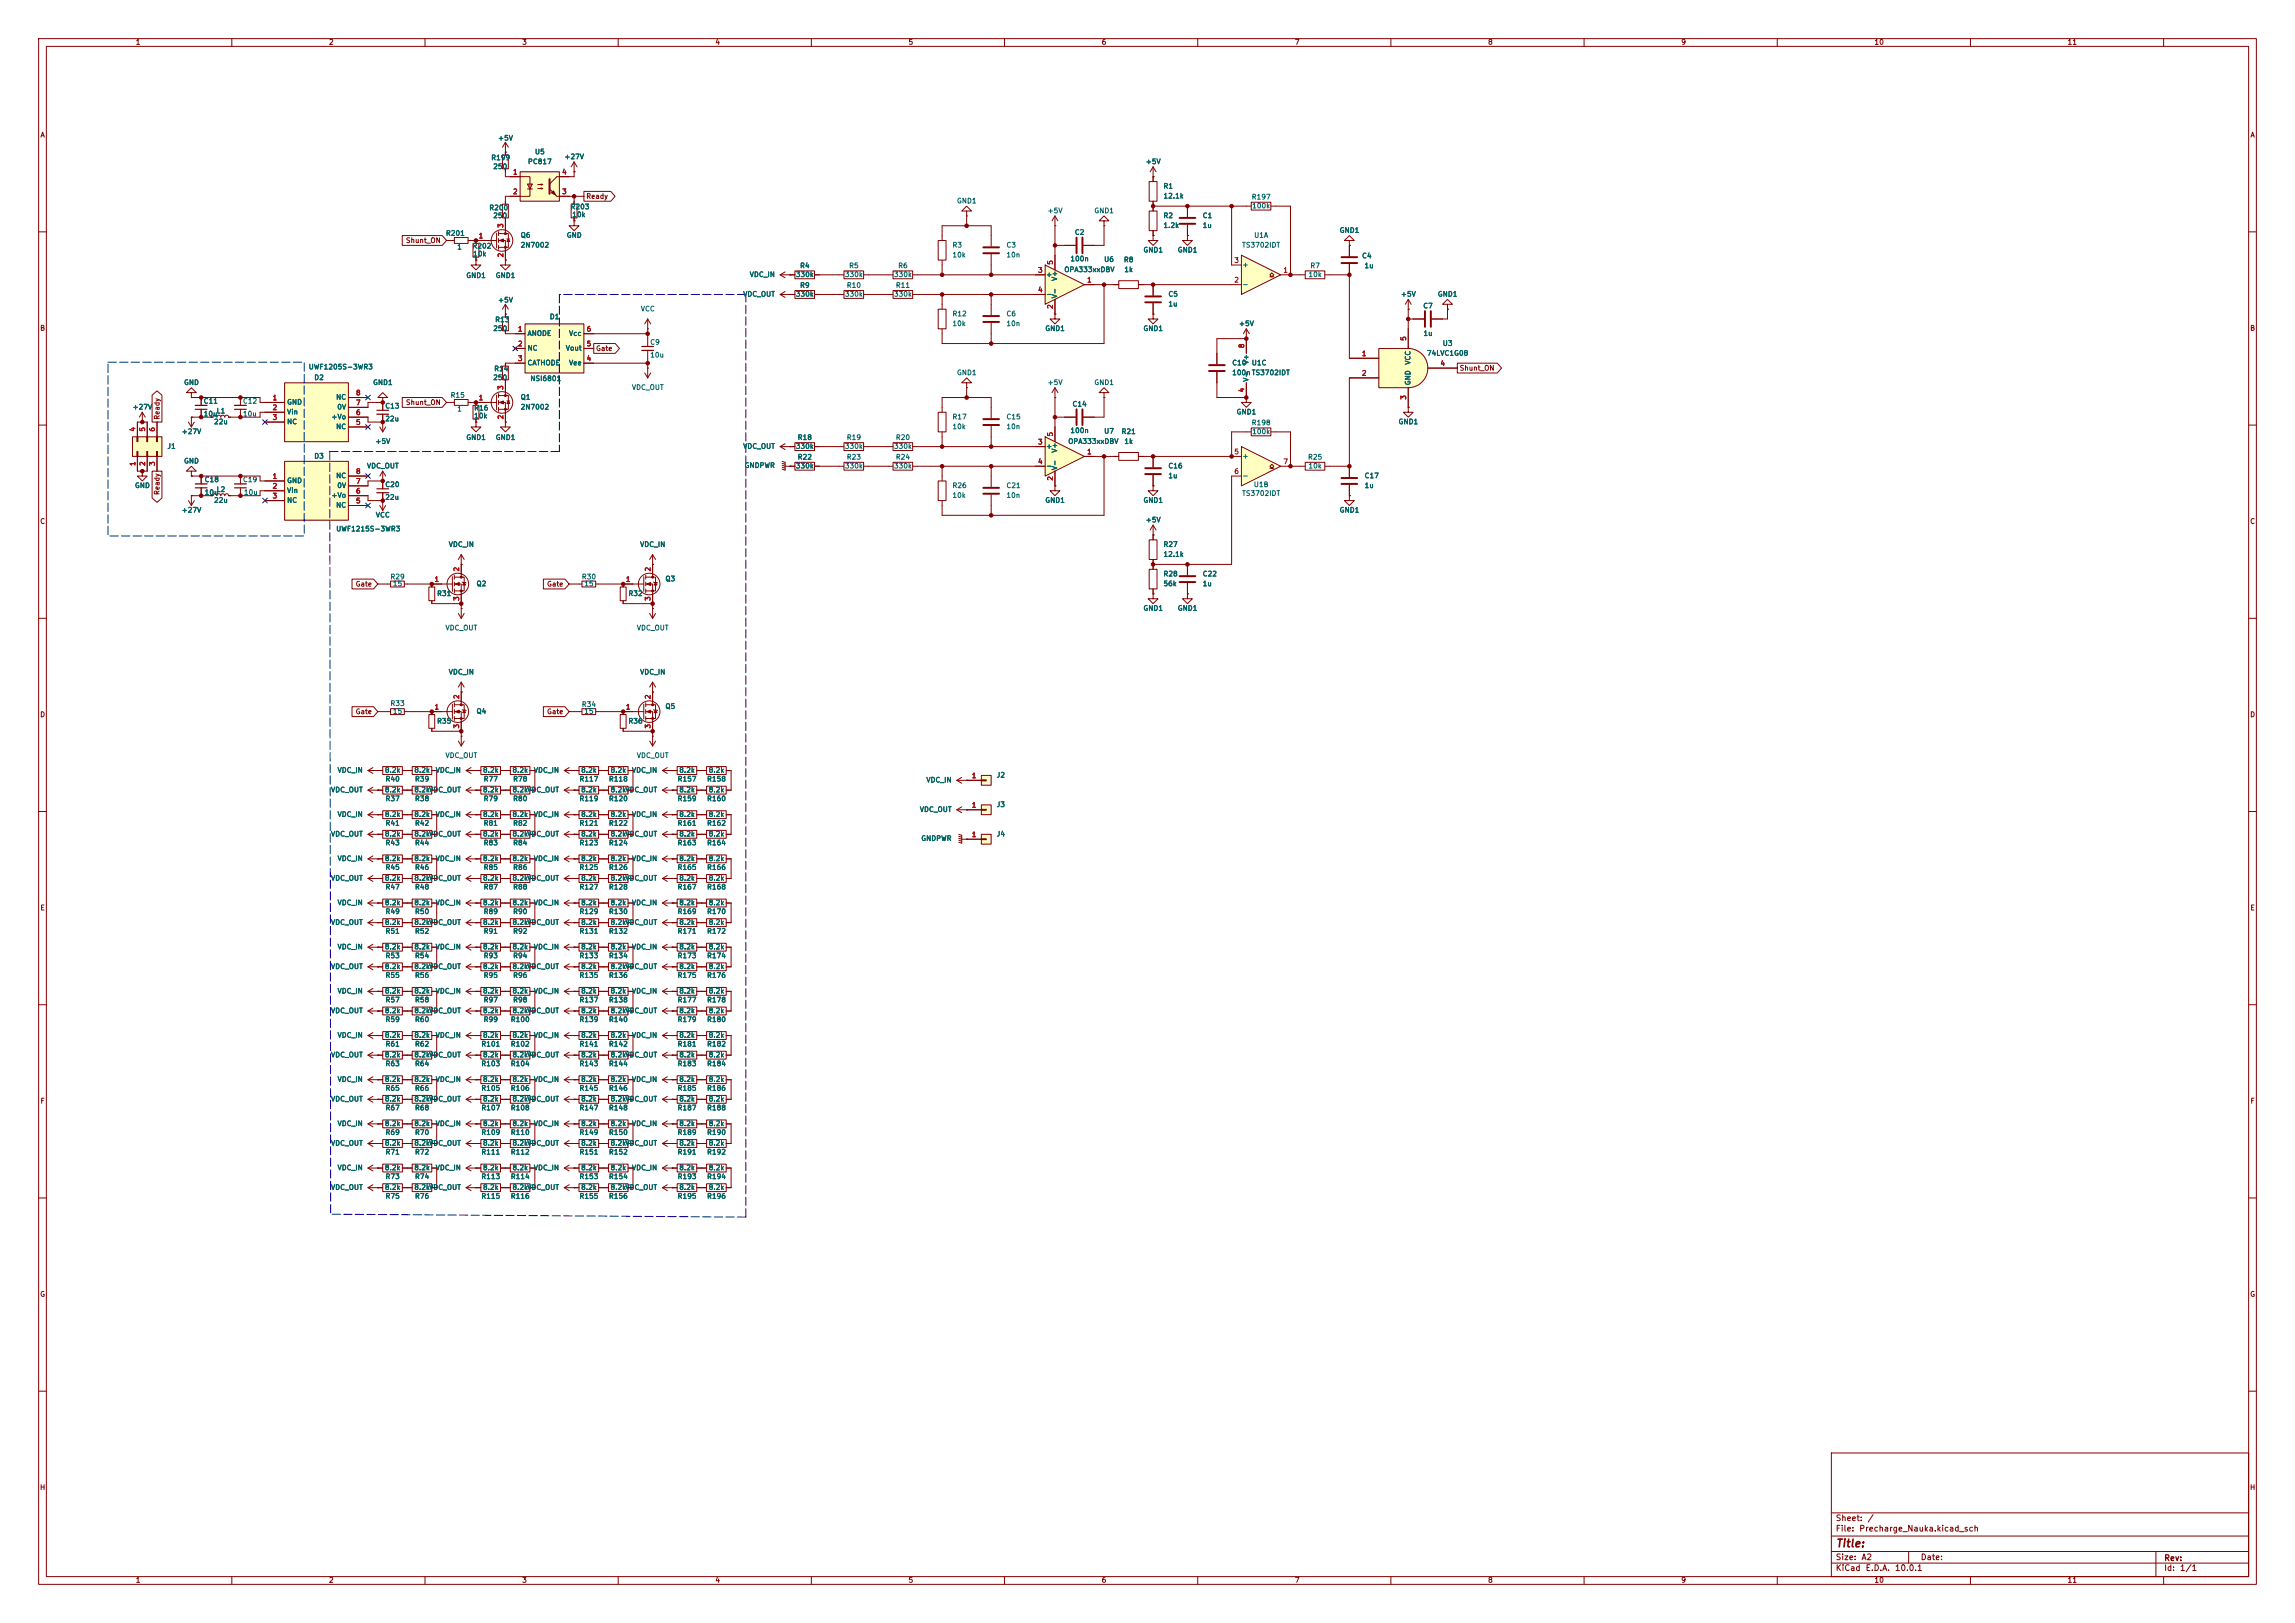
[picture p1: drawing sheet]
<svg xmlns="http://www.w3.org/2000/svg" width="594mm" height="420mm" viewBox="0 0 594 420" stroke-linecap="round" stroke-linejoin="round" font-family="sans-serif">
<defs><g id="words">
<text font-size="2" fill="#840000" x="475" y="400.9">Title:</text>
<g font-size="1.5" fill="#840000">
<text x="475" y="394">Sheet:</text>
<text x="483.2" y="394">/</text>
<text x="475" y="396.7">File:</text>
<text x="481.1" y="396.7">Precharge_Nauka.kicad_sch</text>
<text x="475" y="406.9">KiCad</text>
<text x="475" y="404.1">Size:</text>
<text x="481.7" y="404.1">A2</text>
<text x="482.7" y="406.9">E.D.A.</text>
<text x="490.3" y="406.9">10.0.1</text>
<text x="497" y="404.1">Date:</text>
<text x="560" y="404.3">Rev:</text>
<text x="560" y="406.9">Id:</text>
<text x="564.1" y="406.9">1/1</text>
</g>
<g font-size="1.3" fill="#840000">
<text x="35" y="11.9">1</text>
<text x="85" y="11.9">2</text>
<text x="135" y="11.9">3</text>
<text x="185" y="11.9">4</text>
<text x="235" y="11.9">5</text>
<text x="285" y="11.9">6</text>
<text x="335" y="11.9">7</text>
<text x="385" y="11.9">8</text>
<text x="435" y="11.9">9</text>
<text x="485" y="11.9">10</text>
<text x="535" y="11.9">11</text>
<text x="10.3" y="35.9">A</text>
<text x="582.3" y="35.9">A</text>
<text x="151.6" y="51.8">Ready</text>
<text x="104.9" y="63.2">Shunt_ON</text>
<text x="10.3" y="85.9">B</text>
<text x="582.3" y="85.9">B</text>
<text x="154.1" y="91.1">Gate</text>
<text x="377.7" y="96.2">Shunt_ON</text>
<text x="104.9" y="105.1">Shunt_ON</text>
<text x="41.6" y="108.7" transform="rotate(-90 41.6 108.7)">Ready</text>
<text x="41.6" y="128.2" transform="rotate(-90 41.6 128.2)">Ready</text>
<text x="10.3" y="135.9">C</text>
<text x="582.3" y="135.9">C</text>
<text x="91.9" y="152.1">Gate</text>
<text x="141.5" y="152.1">Gate</text>
<text x="10.3" y="185.9">D</text>
<text x="91.9" y="185.1">Gate</text>
<text x="141.5" y="185.1">Gate</text>
<text x="582.3" y="185.9">D</text>
<text x="10.3" y="235.9">E</text>
<text x="582.3" y="235.9">E</text>
<text x="10.3" y="285.9">F</text>
<text x="582.3" y="285.9">F</text>
<text x="10.3" y="335.9">G</text>
<text x="582.3" y="335.9">G</text>
<text x="10.2" y="385.9">H</text>
<text x="582.2" y="385.9">H</text>
<text x="35" y="409.9">1</text>
<text x="85" y="409.9">2</text>
<text x="135" y="409.9">3</text>
<text x="185" y="409.9">4</text>
<text x="235" y="409.9">5</text>
<text x="285" y="409.9">6</text>
<text x="335" y="409.9">7</text>
<text x="385" y="409.9">8</text>
<text x="435" y="409.9">9</text>
<text x="485" y="409.9">10</text>
<text x="535" y="409.9">11</text>
</g>
<g font-size="1.3" fill="#006464">
<text x="127" y="41.8">R199</text>
<text x="128.8" y="36.7">+5V</text>
<text x="138.3" y="40.2">U5</text>
<text x="145.9" y="41.5">+27V</text>
<text x="127.5" y="44">250</text>
<text x="136.5" y="42.8">PC817</text>
<text x="296.4" y="42.8">+5V</text>
<text x="247.5" y="52.9">GND1</text>
<text x="301" y="49.1">R1</text>
<text x="301" y="51.7">12.1k</text>
<text x="323.8" y="51.9">R197</text>
<text x="126.5" y="54.7">R200</text>
<text x="127.5" y="56.7">250</text>
<text x="147.5" y="54.5">R203</text>
<text x="148" y="56.5">10k</text>
<text x="271" y="55.5">+5V</text>
<text x="283.1" y="55.5">GND1</text>
<text x="301" y="56.7">R2</text>
<text x="301" y="59.3">1.2k</text>
<text x="311.2" y="56.7">C1</text>
<text x="311.2" y="59.3">1u</text>
<text x="324" y="54.2">100k</text>
<text x="115.3" y="61.3">R201</text>
<text x="118.2" y="64.9">1</text>
<text x="122.1" y="64.6">R202</text>
<text x="134.6" y="61.8">Q6</text>
<text x="134.6" y="64.4">2N7002</text>
<text x="146.6" y="61.8">GND</text>
<text x="246.4" y="64.4">R3</text>
<text x="260.4" y="64.4">C3</text>
<text x="278.1" y="61.1">C2</text>
<text x="295.8" y="65.6">GND1</text>
<text x="304.7" y="65.6">GND1</text>
<text x="321.4" y="64.4">TS3702IDT</text>
<text x="324.5" y="61.8">U1A</text>
<text x="346.6" y="60.6">GND1</text>
<text x="122.3" y="66.6">10k</text>
<text x="193.9" y="72">VDC_IN</text>
<text x="205.9" y="72">330k</text>
<text x="206.9" y="69.7">R4</text>
<text x="218.6" y="72">330k</text>
<text x="219.6" y="69.7">R5</text>
<text x="231.3" y="72">330k</text>
<text x="232.3" y="69.7">R6</text>
<text x="246.4" y="66.9">10k</text>
<text x="260.4" y="66.9">10n</text>
<text x="270.6" y="72">+</text>
<text x="275.3" y="70.7">OPA333xxDBV</text>
<text x="276.9" y="67.9">100n</text>
<text x="285.6" y="68.1">U6</text>
<text x="290.8" y="68.2">R8</text>
<text x="290.9" y="70.7">1k</text>
<text x="321.4" y="69.4">+</text>
<text x="338.5" y="72">10k</text>
<text x="339" y="69.7">R7</text>
<text x="352.4" y="67.2">C4</text>
<text x="353" y="69.7">1u</text>
<text x="120.5" y="72.2">GND1</text>
<text x="128.2" y="72.2">GND1</text>
<text x="192.2" y="77.1">VDC_OUT</text>
<text x="205.9" y="77.1">330k</text>
<text x="206.9" y="74.8">R9</text>
<text x="218.6" y="77.1">330k</text>
<text x="219" y="74.8">R10</text>
<text x="231.3" y="77.1">330k</text>
<text x="231.7" y="74.8">R11</text>
<text x="270.6" y="77.1">-</text>
<text x="273.9" y="77.3" transform="rotate(-90 273.9 77.3)">V-</text>
<text x="273.9" y="72.8" transform="rotate(-90 273.9 72.8)">V+</text>
<text x="302.3" y="77.1">C5</text>
<text x="321.4" y="74.5">-</text>
<text x="362.5" y="77.1">+5V</text>
<text x="372" y="77.1">GND1</text>
<text x="128" y="83.7">R13</text>
<text x="128.8" y="78.6">+5V</text>
<text x="142.2" y="82.9">D1</text>
<text x="165.7" y="80.9">VCC</text>
<text x="246.4" y="82.1">R12</text>
<text x="260.4" y="82.1">C6</text>
<text x="302.3" y="79.6">1u</text>
<text x="368.2" y="80.1">C7</text>
<text x="127.5" y="86">250</text>
<text x="136.4" y="87.2">ANODE</text>
<text x="147.2" y="87.2">Vcc</text>
<text x="168.2" y="89.5">C9</text>
<text x="246.4" y="84.7">10k</text>
<text x="260.4" y="84.7">10n</text>
<text x="270.4" y="86">GND1</text>
<text x="295.8" y="86">GND1</text>
<text x="320.5" y="84.7">+5V</text>
<text x="368.3" y="87.2">1u</text>
<text x="373.3" y="89.8">U3</text>
<text x="79.8" y="95.9">UWF1205S-3WR3</text>
<text x="136.4" y="91">NC</text>
<text x="136.4" y="94.8">CATHODE</text>
<text x="146.3" y="91">Vout</text>
<text x="147.2" y="94.8">Vee</text>
<text x="168.2" y="92.8">10u</text>
<text x="318.8" y="94.8">C10</text>
<text x="323.4" y="94.4" transform="rotate(-90 323.4 94.4)">V+</text>
<text x="323.9" y="94.8">U1C</text>
<text x="365.4" y="94.5" transform="rotate(-90 365.4 94.5)">VCC</text>
<text x="369.2" y="92.3">74LVC1G08</text>
<text x="47.5" y="99.9">GND</text>
<text x="81.2" y="98.7">D2</text>
<text x="96.4" y="99.9">GND1</text>
<text x="127.5" y="98.7">250</text>
<text x="127.8" y="96.4">R14</text>
<text x="137.1" y="98.9">NSI6801</text>
<text x="163.4" y="101.2">VDC_OUT</text>
<text x="247.5" y="97.4">GND1</text>
<text x="271" y="99.9">+5V</text>
<text x="283.1" y="99.9">GND1</text>
<text x="318.8" y="97.4">100nTS3702IDT</text>
<text x="323.4" y="98.9" transform="rotate(-90 323.4 98.9)">V-</text>
<text x="365.4" y="99.8" transform="rotate(-90 365.4 99.8)">GND</text>
<text x="34.2" y="106.3">+27V</text>
<text x="52.6" y="104.7">C11</text>
<text x="55.9" y="107.3">L1</text>
<text x="62.7" y="104.7">C12</text>
<text x="74.2" y="105">GND</text>
<text x="74.2" y="107.5">Vin</text>
<text x="86.9" y="103.7">NC</text>
<text x="87.2" y="106.3">0V</text>
<text x="99.6" y="106">C13</text>
<text x="116.5" y="103.2">R15</text>
<text x="118.2" y="106.8">1</text>
<text x="122.6" y="106.5">R16</text>
<text x="134.6" y="103.7">Q1</text>
<text x="134.6" y="106.3">2N7002</text>
<text x="277.5" y="105.5">C14</text>
<text x="319.9" y="107.5">GND1</text>
<text x="46.9" y="112.6">+27V</text>
<text x="52.6" y="108.1">10u</text>
<text x="55.3" y="110.1">22u</text>
<text x="62.7" y="108.1">10u</text>
<text x="74.2" y="110.1">NC</text>
<text x="85.6" y="108.8">+Vo</text>
<text x="86.9" y="111.4">NC</text>
<text x="99.6" y="109.3">22u</text>
<text x="122.6" y="108.6">10k</text>
<text x="246.4" y="111.4">10k</text>
<text x="246.4" y="108.8">R17</text>
<text x="260.4" y="108.8">C15</text>
<text x="260.4" y="111.4">10n</text>
<text x="276.9" y="112.4">100n</text>
<text x="285.6" y="112.5">U7</text>
<text x="290.2" y="112.6">R21</text>
<text x="323.8" y="110.3">R198</text>
<text x="324" y="112.6">100k</text>
<text x="361.8" y="110.1">GND1</text>
<text x="43.2" y="116.4">J1</text>
<text x="81.2" y="119">D3</text>
<text x="97" y="115.2">+5V</text>
<text x="120.5" y="114.1">GND1</text>
<text x="128.2" y="114.1">GND1</text>
<text x="192.2" y="116.4">VDC_OUT</text>
<text x="205.9" y="116.4">330k</text>
<text x="206.3" y="119.2">R22</text>
<text x="206.3" y="114.1">R18</text>
<text x="218.6" y="116.4">330k</text>
<text x="219" y="119.2">R23</text>
<text x="219" y="114.1">R19</text>
<text x="231.3" y="116.4">330k</text>
<text x="231.7" y="114.1">R20</text>
<text x="231.7" y="119.2">R24</text>
<text x="270.6" y="116.4">+</text>
<text x="273.9" y="117.3" transform="rotate(-90 273.9 117.3)">V+</text>
<text x="276.4" y="115.2">OPA333xxDBV</text>
<text x="290.9" y="115.2">1k</text>
<text x="321.4" y="119">+</text>
<text x="338.4" y="119.2">R25</text>
<text x="47.5" y="120.2">GND</text>
<text x="52.8" y="125.1">C18</text>
<text x="62.7" y="125.1">C19</text>
<text x="74.2" y="125.3">GND</text>
<text x="86.9" y="124.1">NC</text>
<text x="94.8" y="121.5">VDC_OUT</text>
<text x="192.6" y="121.4">GNDPWR</text>
<text x="205.9" y="121.5">330k</text>
<text x="218.6" y="121.5">330k</text>
<text x="231.3" y="121.5">330k</text>
<text x="270.6" y="121.5">-</text>
<text x="273.9" y="121.8" transform="rotate(-90 273.9 121.8)">V-</text>
<text x="302.3" y="124.1">1u</text>
<text x="302.3" y="121.5">C16</text>
<text x="321.4" y="124.1">-</text>
<text x="338.5" y="121.5">10k</text>
<text x="353.1" y="124.1">C17</text>
<text x="34.8" y="126.6">GND</text>
<text x="52.8" y="128.4">10u</text>
<text x="55.3" y="130.4">22u</text>
<text x="55.9" y="127.6">L2</text>
<text x="63" y="128.4">10u</text>
<text x="74.2" y="127.9">Vin</text>
<text x="74.2" y="130.4">NC</text>
<text x="85.6" y="129.1">+Vo</text>
<text x="86.9" y="131.7">NC</text>
<text x="87.2" y="126.6">0V</text>
<text x="99.6" y="126.3">C20</text>
<text x="99.6" y="129.6">22u</text>
<text x="246.4" y="129.1">10k</text>
<text x="246.4" y="126.6">R26</text>
<text x="260.4" y="126.6">C21</text>
<text x="260.4" y="129.1">10n</text>
<text x="270.4" y="130.4">GND1</text>
<text x="295.8" y="130.4">GND1</text>
<text x="321.4" y="128.6">TS3702IDT</text>
<text x="324.4" y="126.3">U1B</text>
<text x="353.1" y="126.6">1u</text>
<text x="46.9" y="132.9">+27V</text>
<text x="86.9" y="137.8">UWF1215S-3WR3</text>
<text x="97.1" y="134.2">VCC</text>
<text x="296.4" y="135.5">+5V</text>
<text x="346.6" y="132.9">GND1</text>
<text x="116" y="141.8">VDC_IN</text>
<text x="165.5" y="141.8">VDC_IN</text>
<text x="301" y="141.8">R27</text>
<text x="301" y="144.4">12.1k</text>
<text x="301" y="149.5">R28</text>
<text x="311.2" y="149.5">C22</text>
<text x="100.9" y="150.2">R29</text>
<text x="101.6" y="152">15</text>
<text x="113" y="154.5">R31</text>
<text x="123.2" y="152">Q2</text>
<text x="150.5" y="150.2">R30</text>
<text x="151.1" y="152">15</text>
<text x="162.5" y="154.5">R32</text>
<text x="172.1" y="150.7">Q3</text>
<text x="301" y="152">56k</text>
<text x="311.2" y="152">1u</text>
<text x="295.8" y="158.3">GND1</text>
<text x="304.7" y="158.3">GND1</text>
<text x="115.2" y="163.4">VDC_OUT</text>
<text x="164.7" y="163.4">VDC_OUT</text>
<text x="116" y="174.9">VDC_IN</text>
<text x="165.5" y="174.9">VDC_IN</text>
<text x="100.9" y="183">R33</text>
<text x="101.6" y="185">15</text>
<text x="123.2" y="185">Q4</text>
<text x="150.5" y="183.2">R34</text>
<text x="151.1" y="185">15</text>
<text x="172.1" y="183.7">Q5</text>
<text x="113" y="187.6">R35</text>
<text x="162.5" y="187.6">R36</text>
<text x="115.2" y="196.4">VDC_OUT</text>
<text x="164.7" y="196.4">VDC_OUT</text>
<text x="87.2" y="200.3">VDC_IN</text>
<text x="99.5" y="200.3">8.2k</text>
<text x="99.7" y="202.5">R40</text>
<text x="107.1" y="200.3">8.2k</text>
<text x="107.3" y="202.5">R39</text>
<text x="112.6" y="200.3">VDC_IN</text>
<text x="124.9" y="200.3">8.2k</text>
<text x="125.1" y="202.5">R77</text>
<text x="132.5" y="200.3">8.2k</text>
<text x="132.7" y="202.5">R78</text>
<text x="138" y="200.3">VDC_IN</text>
<text x="149.8" y="202.5">R117</text>
<text x="150.3" y="200.3">8.2k</text>
<text x="157.5" y="202.5">R118</text>
<text x="157.9" y="200.3">8.2k</text>
<text x="163.4" y="200.3">VDC_IN</text>
<text x="175.2" y="202.5">R157</text>
<text x="175.7" y="200.3">8.2k</text>
<text x="182.9" y="202.5">R158</text>
<text x="183.3" y="200.3">8.2k</text>
<text x="239.6" y="202.8">VDC_IN</text>
<text x="257.8" y="201.5">J2</text>
<text x="85.5" y="205.3">VDC_OUT</text>
<text x="99.5" y="205.3">8.2k</text>
<text x="99.7" y="207.6">R37</text>
<text x="107.1" y="205.3">8.2kVDC_OUT</text>
<text x="107.3" y="207.6">R38</text>
<text x="124.9" y="205.3">8.2k</text>
<text x="125.1" y="207.6">R79</text>
<text x="132.5" y="205.3">8.2kVDC_OUT</text>
<text x="132.7" y="207.6">R80</text>
<text x="149.8" y="207.6">R119</text>
<text x="150.3" y="205.3">8.2k</text>
<text x="157.5" y="207.6">R120</text>
<text x="157.9" y="205.3">8.2kVDC_OUT</text>
<text x="175.2" y="207.6">R159</text>
<text x="175.7" y="205.3">8.2k</text>
<text x="182.9" y="207.6">R160</text>
<text x="183.3" y="205.3">8.2k</text>
<text x="257.8" y="209.1">J3</text>
<text x="87.2" y="211.7">VDC_IN</text>
<text x="99.5" y="211.7">8.2k</text>
<text x="99.7" y="214">R41</text>
<text x="107.1" y="211.7">8.2k</text>
<text x="107.3" y="214">R42</text>
<text x="112.6" y="211.7">VDC_IN</text>
<text x="124.9" y="211.7">8.2k</text>
<text x="125.1" y="214">R81</text>
<text x="132.5" y="211.7">8.2k</text>
<text x="132.7" y="214">R82</text>
<text x="138" y="211.7">VDC_IN</text>
<text x="149.8" y="214">R121</text>
<text x="150.3" y="211.7">8.2k</text>
<text x="157.5" y="214">R122</text>
<text x="157.9" y="211.7">8.2k</text>
<text x="163.4" y="211.7">VDC_IN</text>
<text x="175.2" y="214">R161</text>
<text x="175.7" y="211.7">8.2k</text>
<text x="182.9" y="214">R162</text>
<text x="183.3" y="211.7">8.2k</text>
<text x="237.9" y="210.4">VDC_OUT</text>
<text x="85.5" y="216.8">VDC_OUT</text>
<text x="99.5" y="216.8">8.2k</text>
<text x="99.7" y="219">R43</text>
<text x="107.1" y="216.8">8.2kVDC_OUT</text>
<text x="107.3" y="219">R44</text>
<text x="124.9" y="216.8">8.2k</text>
<text x="125.1" y="219">R83</text>
<text x="132.5" y="216.8">8.2kVDC_OUT</text>
<text x="132.7" y="219">R84</text>
<text x="149.8" y="219">R123</text>
<text x="150.3" y="216.8">8.2k</text>
<text x="157.5" y="219">R124</text>
<text x="157.9" y="216.8">8.2kVDC_OUT</text>
<text x="175.2" y="219">R163</text>
<text x="175.7" y="216.8">8.2k</text>
<text x="182.9" y="219">R164</text>
<text x="183.3" y="216.8">8.2k</text>
<text x="238.3" y="217.9">GNDPWR</text>
<text x="257.8" y="216.8">J4</text>
<text x="87.2" y="223.1">VDC_IN</text>
<text x="99.5" y="223.1">8.2k</text>
<text x="99.7" y="225.4">R45</text>
<text x="107.1" y="223.1">8.2k</text>
<text x="107.3" y="225.4">R46</text>
<text x="112.6" y="223.1">VDC_IN</text>
<text x="124.9" y="223.1">8.2k</text>
<text x="125.1" y="225.4">R85</text>
<text x="132.5" y="223.1">8.2k</text>
<text x="132.7" y="225.4">R86</text>
<text x="138" y="223.1">VDC_IN</text>
<text x="149.8" y="225.4">R125</text>
<text x="150.3" y="223.1">8.2k</text>
<text x="157.5" y="225.4">R126</text>
<text x="157.9" y="223.1">8.2k</text>
<text x="163.4" y="223.1">VDC_IN</text>
<text x="175.2" y="225.4">R165</text>
<text x="175.7" y="223.1">8.2k</text>
<text x="182.9" y="225.4">R166</text>
<text x="183.3" y="223.1">8.2k</text>
<text x="85.5" y="228.2">VDC_OUT</text>
<text x="99.5" y="228.2">8.2k</text>
<text x="99.7" y="230.5">R47</text>
<text x="107.1" y="228.2">8.2kVDC_OUT</text>
<text x="107.3" y="230.5">R48</text>
<text x="124.9" y="228.2">8.2k</text>
<text x="125.1" y="230.5">R87</text>
<text x="132.5" y="228.2">8.2kVDC_OUT</text>
<text x="132.7" y="230.5">R88</text>
<text x="149.8" y="230.5">R127</text>
<text x="150.3" y="228.2">8.2k</text>
<text x="157.5" y="230.5">R128</text>
<text x="157.9" y="228.2">8.2kVDC_OUT</text>
<text x="175.2" y="230.5">R167</text>
<text x="175.7" y="228.2">8.2k</text>
<text x="182.9" y="230.5">R168</text>
<text x="183.3" y="228.2">8.2k</text>
<text x="85.5" y="239.6">VDC_OUT</text>
<text x="87.2" y="234.5">VDC_IN</text>
<text x="99.5" y="239.6">8.2k</text>
<text x="99.5" y="234.5">8.2k</text>
<text x="99.7" y="236.8">R49</text>
<text x="107.1" y="234.5">8.2k</text>
<text x="107.1" y="239.6">8.2kVDC_OUT</text>
<text x="107.3" y="236.8">R50</text>
<text x="112.6" y="234.5">VDC_IN</text>
<text x="124.9" y="239.6">8.2k</text>
<text x="124.9" y="234.5">8.2k</text>
<text x="125.1" y="236.8">R89</text>
<text x="132.5" y="234.5">8.2k</text>
<text x="132.5" y="239.6">8.2kVDC_OUT</text>
<text x="132.7" y="236.8">R90</text>
<text x="138" y="234.5">VDC_IN</text>
<text x="149.8" y="236.8">R129</text>
<text x="150.3" y="234.5">8.2k</text>
<text x="150.3" y="239.6">8.2k</text>
<text x="157.5" y="236.8">R130</text>
<text x="157.9" y="239.6">8.2kVDC_OUT</text>
<text x="157.9" y="234.5">8.2k</text>
<text x="163.4" y="234.5">VDC_IN</text>
<text x="175.2" y="236.8">R169</text>
<text x="175.7" y="234.5">8.2k</text>
<text x="175.7" y="239.6">8.2k</text>
<text x="182.9" y="236.8">R170</text>
<text x="183.3" y="239.6">8.2k</text>
<text x="183.3" y="234.5">8.2k</text>
<text x="87.2" y="246">VDC_IN</text>
<text x="99.5" y="246">8.2k</text>
<text x="99.7" y="241.9">R51</text>
<text x="107.1" y="246">8.2k</text>
<text x="107.3" y="241.9">R52</text>
<text x="112.6" y="246">VDC_IN</text>
<text x="124.9" y="246">8.2k</text>
<text x="125.1" y="241.9">R91</text>
<text x="132.5" y="246">8.2k</text>
<text x="132.7" y="241.9">R92</text>
<text x="138" y="246">VDC_IN</text>
<text x="149.8" y="241.9">R131</text>
<text x="150.3" y="246">8.2k</text>
<text x="157.5" y="241.9">R132</text>
<text x="157.9" y="246">8.2k</text>
<text x="163.4" y="246">VDC_IN</text>
<text x="175.2" y="241.9">R171</text>
<text x="175.7" y="246">8.2k</text>
<text x="182.9" y="241.9">R172</text>
<text x="183.3" y="246">8.2k</text>
<text x="85.5" y="251.1">VDC_OUT</text>
<text x="99.5" y="251.1">8.2k</text>
<text x="99.7" y="248.3">R53</text>
<text x="107.1" y="251.1">8.2kVDC_OUT</text>
<text x="107.3" y="248.3">R54</text>
<text x="124.9" y="251.1">8.2k</text>
<text x="125.1" y="248.3">R93</text>
<text x="132.5" y="251.1">8.2kVDC_OUT</text>
<text x="132.7" y="248.3">R94</text>
<text x="149.8" y="248.3">R133</text>
<text x="150.3" y="251.1">8.2k</text>
<text x="157.5" y="248.3">R134</text>
<text x="157.9" y="251.1">8.2kVDC_OUT</text>
<text x="175.2" y="248.3">R173</text>
<text x="175.7" y="251.1">8.2k</text>
<text x="182.9" y="248.3">R174</text>
<text x="183.3" y="251.1">8.2k</text>
<text x="87.2" y="257.4">VDC_IN</text>
<text x="99.5" y="257.4">8.2k</text>
<text x="99.7" y="253.3">R55</text>
<text x="107.1" y="257.4">8.2k</text>
<text x="107.3" y="253.3">R56</text>
<text x="112.6" y="257.4">VDC_IN</text>
<text x="124.9" y="257.4">8.2k</text>
<text x="125.1" y="253.3">R95</text>
<text x="132.5" y="257.4">8.2k</text>
<text x="132.7" y="253.3">R96</text>
<text x="138" y="257.4">VDC_IN</text>
<text x="149.8" y="253.3">R135</text>
<text x="150.3" y="257.4">8.2k</text>
<text x="157.5" y="253.3">R136</text>
<text x="157.9" y="257.4">8.2k</text>
<text x="163.4" y="257.4">VDC_IN</text>
<text x="175.2" y="253.3">R175</text>
<text x="175.7" y="257.4">8.2k</text>
<text x="182.9" y="253.3">R176</text>
<text x="183.3" y="257.4">8.2k</text>
<text x="85.5" y="262.5">VDC_OUT</text>
<text x="99.5" y="262.5">8.2k</text>
<text x="99.7" y="259.7">R57</text>
<text x="107.1" y="262.5">8.2kVDC_OUT</text>
<text x="107.3" y="259.7">R58</text>
<text x="124.9" y="262.5">8.2k</text>
<text x="125.1" y="259.7">R97</text>
<text x="132.5" y="262.5">8.2kVDC_OUT</text>
<text x="132.7" y="259.7">R98</text>
<text x="149.8" y="259.7">R137</text>
<text x="150.3" y="262.5">8.2k</text>
<text x="157.5" y="259.7">R138</text>
<text x="157.9" y="262.5">8.2kVDC_OUT</text>
<text x="175.2" y="259.7">R177</text>
<text x="175.7" y="262.5">8.2k</text>
<text x="182.9" y="259.7">R178</text>
<text x="183.3" y="262.5">8.2k</text>
<text x="87.2" y="268.8">VDC_IN</text>
<text x="99.5" y="268.8">8.2k</text>
<text x="99.7" y="264.8">R59</text>
<text x="107.1" y="268.8">8.2k</text>
<text x="107.3" y="264.8">R60</text>
<text x="112.6" y="268.8">VDC_IN</text>
<text x="124.9" y="268.8">8.2k</text>
<text x="125.1" y="264.8">R99</text>
<text x="132.1" y="264.8">R100</text>
<text x="132.5" y="268.8">8.2k</text>
<text x="138" y="268.8">VDC_IN</text>
<text x="149.8" y="264.8">R139</text>
<text x="150.3" y="268.8">8.2k</text>
<text x="157.5" y="264.8">R140</text>
<text x="157.9" y="268.8">8.2k</text>
<text x="163.4" y="268.8">VDC_IN</text>
<text x="175.2" y="264.8">R179</text>
<text x="175.7" y="268.8">8.2k</text>
<text x="182.9" y="264.8">R180</text>
<text x="183.3" y="268.8">8.2k</text>
<text x="85.5" y="273.9">VDC_OUT</text>
<text x="99.5" y="273.9">8.2k</text>
<text x="99.7" y="271.1">R61</text>
<text x="107.1" y="273.9">8.2kVDC_OUT</text>
<text x="107.3" y="271.1">R62</text>
<text x="124.4" y="271.1">R101</text>
<text x="124.9" y="273.9">8.2k</text>
<text x="132.1" y="271.1">R102</text>
<text x="132.5" y="273.9">8.2kVDC_OUT</text>
<text x="149.8" y="271.1">R141</text>
<text x="150.3" y="273.9">8.2k</text>
<text x="157.5" y="271.1">R142</text>
<text x="157.9" y="273.9">8.2kVDC_OUT</text>
<text x="175.2" y="271.1">R181</text>
<text x="175.7" y="273.9">8.2k</text>
<text x="182.9" y="271.1">R182</text>
<text x="183.3" y="273.9">8.2k</text>
<text x="87.2" y="280.3">VDC_IN</text>
<text x="99.5" y="280.3">8.2k</text>
<text x="99.7" y="276.2">R63</text>
<text x="107.1" y="280.3">8.2k</text>
<text x="107.3" y="276.2">R64</text>
<text x="112.6" y="280.3">VDC_IN</text>
<text x="124.4" y="276.2">R103</text>
<text x="124.9" y="280.3">8.2k</text>
<text x="132.1" y="276.2">R104</text>
<text x="132.5" y="280.3">8.2k</text>
<text x="138" y="280.3">VDC_IN</text>
<text x="149.8" y="276.2">R143</text>
<text x="150.3" y="280.3">8.2k</text>
<text x="157.5" y="276.2">R144</text>
<text x="157.9" y="280.3">8.2k</text>
<text x="163.4" y="280.3">VDC_IN</text>
<text x="175.2" y="276.2">R183</text>
<text x="175.7" y="280.3">8.2k</text>
<text x="182.9" y="276.2">R184</text>
<text x="183.3" y="280.3">8.2k</text>
<text x="85.5" y="285.3">VDC_OUT</text>
<text x="99.5" y="285.3">8.2k</text>
<text x="99.7" y="287.6">R67</text>
<text x="99.7" y="282.5">R65</text>
<text x="107.1" y="285.3">8.2kVDC_OUT</text>
<text x="107.3" y="287.6">R68</text>
<text x="107.3" y="282.5">R66</text>
<text x="124.4" y="282.5">R105</text>
<text x="124.4" y="287.6">R107</text>
<text x="124.9" y="285.3">8.2k</text>
<text x="132.1" y="282.5">R106</text>
<text x="132.1" y="287.6">R108</text>
<text x="132.5" y="285.3">8.2kVDC_OUT</text>
<text x="149.8" y="287.6">R147</text>
<text x="149.8" y="282.5">R145</text>
<text x="150.3" y="285.3">8.2k</text>
<text x="157.5" y="282.5">R146</text>
<text x="157.5" y="287.6">R148</text>
<text x="157.9" y="285.3">8.2kVDC_OUT</text>
<text x="175.2" y="282.5">R185</text>
<text x="175.2" y="287.6">R187</text>
<text x="175.7" y="285.3">8.2k</text>
<text x="182.9" y="287.6">R188</text>
<text x="182.9" y="282.5">R186</text>
<text x="183.3" y="285.3">8.2k</text>
<text x="87.2" y="291.7">VDC_IN</text>
<text x="99.5" y="291.7">8.2k</text>
<text x="99.7" y="294">R69</text>
<text x="107.1" y="291.7">8.2k</text>
<text x="107.3" y="294">R70</text>
<text x="112.6" y="291.7">VDC_IN</text>
<text x="124.4" y="294">R109</text>
<text x="124.9" y="291.7">8.2k</text>
<text x="132.1" y="294">R110</text>
<text x="132.5" y="291.7">8.2k</text>
<text x="138" y="291.7">VDC_IN</text>
<text x="149.8" y="294">R149</text>
<text x="150.3" y="291.7">8.2k</text>
<text x="157.5" y="294">R150</text>
<text x="157.9" y="291.7">8.2k</text>
<text x="163.4" y="291.7">VDC_IN</text>
<text x="175.2" y="294">R189</text>
<text x="175.7" y="291.7">8.2k</text>
<text x="182.9" y="294">R190</text>
<text x="183.3" y="291.7">8.2k</text>
<text x="85.5" y="296.8">VDC_OUT</text>
<text x="99.5" y="296.8">8.2k</text>
<text x="99.7" y="299.1">R71</text>
<text x="107.1" y="296.8">8.2kVDC_OUT</text>
<text x="107.3" y="299.1">R72</text>
<text x="124.4" y="299.1">R111</text>
<text x="124.9" y="296.8">8.2k</text>
<text x="132.1" y="299.1">R112</text>
<text x="132.5" y="296.8">8.2kVDC_OUT</text>
<text x="149.8" y="299.1">R151</text>
<text x="150.3" y="296.8">8.2k</text>
<text x="157.5" y="299.1">R152</text>
<text x="157.9" y="296.8">8.2kVDC_OUT</text>
<text x="175.2" y="299.1">R191</text>
<text x="175.7" y="296.8">8.2k</text>
<text x="182.9" y="299.1">R192</text>
<text x="183.3" y="296.8">8.2k</text>
<text x="87.2" y="303.1">VDC_IN</text>
<text x="99.5" y="303.1">8.2k</text>
<text x="99.7" y="305.4">R73</text>
<text x="107.1" y="303.1">8.2k</text>
<text x="107.3" y="305.4">R74</text>
<text x="112.6" y="303.1">VDC_IN</text>
<text x="124.4" y="305.4">R113</text>
<text x="124.9" y="303.1">8.2k</text>
<text x="132.1" y="305.4">R114</text>
<text x="132.5" y="303.1">8.2k</text>
<text x="138" y="303.1">VDC_IN</text>
<text x="149.8" y="305.4">R153</text>
<text x="150.3" y="303.1">8.2k</text>
<text x="157.5" y="305.4">R154</text>
<text x="157.9" y="303.1">8.2k</text>
<text x="163.4" y="303.1">VDC_IN</text>
<text x="175.2" y="305.4">R193</text>
<text x="175.7" y="303.1">8.2k</text>
<text x="182.9" y="305.4">R194</text>
<text x="183.3" y="303.1">8.2k</text>
<text x="85.5" y="308.2">VDC_OUT</text>
<text x="99.5" y="308.2">8.2k</text>
<text x="99.7" y="310.5">R75</text>
<text x="107.1" y="308.2">8.2kVDC_OUT</text>
<text x="107.3" y="310.5">R76</text>
<text x="124.4" y="310.5">R115</text>
<text x="124.9" y="308.2">8.2k</text>
<text x="132.1" y="310.5">R116</text>
<text x="132.5" y="308.2">8.2kVDC_OUT</text>
<text x="149.8" y="310.5">R155</text>
<text x="150.3" y="308.2">8.2k</text>
<text x="157.5" y="310.5">R156</text>
<text x="157.9" y="308.2">8.2kVDC_OUT</text>
<text x="175.2" y="310.5">R195</text>
<text x="175.7" y="308.2">8.2k</text>
<text x="182.9" y="310.5">R196</text>
<text x="183.3" y="308.2">8.2k</text>
</g>
<g font-size="1.3" fill="#a90000">
<text x="132.6" y="45.5">1</text>
<text x="145.3" y="45.5">4</text>
<text x="132.6" y="50.5">2</text>
<text x="145.3" y="50.5">3</text>
<text x="130.6" y="59.1" transform="rotate(-90 130.6 59.1)">3</text>
<text x="123.8" y="62">1</text>
<text x="130.6" y="66.7" transform="rotate(-90 130.6 66.7)">2</text>
<text x="268.5" y="70.9">3</text>
<text x="272.8" y="68.7" transform="rotate(-90 272.8 68.7)">5</text>
<text x="319.3" y="68.3">3</text>
<text x="332" y="70.9">1</text>
<text x="268.5" y="75.9">4</text>
<text x="281.2" y="73.4">1</text>
<text x="319.3" y="73.4">2</text>
<text x="272.8" y="80.1" transform="rotate(-90 272.8 80.1)">2</text>
<text x="133.9" y="86.1">1</text>
<text x="133.9" y="89.9">2</text>
<text x="151.7" y="89.9">5</text>
<text x="151.7" y="86.1">6</text>
<text x="364.2" y="88.3" transform="rotate(-90 364.2 88.3)">5</text>
<text x="133.9" y="93.7">3</text>
<text x="151.7" y="93.7">4</text>
<text x="322.3" y="90.2" transform="rotate(-90 322.3 90.2)">8</text>
<text x="352.4" y="92.5">1</text>
<text x="372.7" y="95">4</text>
<text x="130.6" y="101" transform="rotate(-90 130.6 101)">3</text>
<text x="322.3" y="101.7" transform="rotate(-90 322.3 101.7)">4</text>
<text x="352.4" y="97.5">2</text>
<text x="70.4" y="103.9">1</text>
<text x="70.4" y="106.4">2</text>
<text x="92" y="107.7">6</text>
<text x="92" y="105.2">7</text>
<text x="92" y="102.6">8</text>
<text x="123.8" y="103.9">1</text>
<text x="364.2" y="103.6" transform="rotate(-90 364.2 103.6)">3</text>
<text x="35.3" y="111.8" transform="rotate(-90 35.3 111.8)">4</text>
<text x="37.8" y="111.8" transform="rotate(-90 37.8 111.8)">5</text>
<text x="40.4" y="111.8" transform="rotate(-90 40.4 111.8)">6</text>
<text x="70.4" y="109">3</text>
<text x="92" y="110.2">5</text>
<text x="130.6" y="108.7" transform="rotate(-90 130.6 108.7)">2</text>
<text x="272.8" y="113.1" transform="rotate(-90 272.8 113.1)">5</text>
<text x="268.5" y="115.3">3</text>
<text x="281.2" y="117.9">1</text>
<text x="319.3" y="117.9">5</text>
<text x="35.3" y="120.7" transform="rotate(-90 35.3 120.7)">1</text>
<text x="37.8" y="120.7" transform="rotate(-90 37.8 120.7)">2</text>
<text x="40.4" y="120.7" transform="rotate(-90 40.4 120.7)">3</text>
<text x="70.4" y="124.2">1</text>
<text x="92" y="125.5">7</text>
<text x="92" y="122.9">8</text>
<text x="268.5" y="120.4">4</text>
<text x="272.8" y="124.5" transform="rotate(-90 272.8 124.5)">2</text>
<text x="319.3" y="122.9">6</text>
<text x="332" y="120.4">7</text>
<text x="70.4" y="126.7">2</text>
<text x="70.4" y="129.3">3</text>
<text x="92" y="130.6">5</text>
<text x="92" y="128">6</text>
<text x="119.1" y="148" transform="rotate(-90 119.1 148)">2</text>
<text x="168.7" y="148" transform="rotate(-90 168.7 148)">2</text>
<text x="112.3" y="150.9">1</text>
<text x="119.1" y="155.6" transform="rotate(-90 119.1 155.6)">3</text>
<text x="161.9" y="150.9">1</text>
<text x="168.7" y="155.6" transform="rotate(-90 168.7 155.6)">3</text>
<text x="112.3" y="183.9">1</text>
<text x="119.1" y="181" transform="rotate(-90 119.1 181)">2</text>
<text x="161.9" y="183.9">1</text>
<text x="168.7" y="181" transform="rotate(-90 168.7 181)">2</text>
<text x="119.1" y="188.7" transform="rotate(-90 119.1 188.7)">3</text>
<text x="168.7" y="188.7" transform="rotate(-90 168.7 188.7)">3</text>
<text x="251.4" y="201.7">1</text>
<text x="251.4" y="209.3">1</text>
<text x="251.4" y="216.9">1</text>
</g>
</g></defs>
<g fill="none" stroke="#840000" stroke-width=".26">
<path d="M10 10h574v400h-574zM12 12h570v396h-570zM60 10v2M110 10v2M160 10v2M210 10v2M260 10v2M310 10v2M360 10v2M410 10v2M460 10v2M510 10v2"/>
<path d="M560 10v2M10 60h2M582 60h2M10 110h2M36.8 109.2h.1M36.8 106.7l.8 1.3M36.8 106.7l-.7 1.3M36.8 106.7v2.5M48.8 109.2l.7 1.3M49.5 108h.1M49.5 101.6h-1.2l1.2-1.3 1.3 1.3h-1.3v1.3M49.5 102.9h.1"/>
<path d="M49.5 108v2.5M50.3 109.2l-.8 1.3M52.1 102.9v2M52.1 105.9v2.1M54.6 108h.5l.2-.4 .3-.2 .4 .2 .1 .4 .2-.4 .3-.2 .4 .2 .1 .4 .2-.4 .4-.2 .3 .2 .2 .4 .1-.4 .4-.2 .3 .2 .2 .4h.5M62.2 102.9v2M62.2 105.9v2.1M582 110h2M48.8 129.5l.7 1.3M49.5 121.9h-1.2l1.2-1.2 1.3 1.2h-1.3v1.3M49.5 123.2h.1M49.5 128.3h.1"/>
<path d="M49.5 128.3v2.5M50.3 129.5l-.8 1.3M52.1 123.2v2M52.1 126.2v2.1M54.6 128.3h.5l.2-.4 .3-.1 .4 .1 .1 .4 .2-.4 .3-.1 .4 .1 .1 .4 .2-.4 .4-.1 .3 .1 .2 .4 .1-.4 .4-.1 .3 .1 .2 .4h.5M62.2 123.2v2M62.2 126.2v2.1M10 160h2M582 160h2M10 210h2M130.8 210.8h1.3M130.8 215.9h1.3"/>
<path d="M130.8 204.5h1.3M132.1 209.8h5.1v2h-5.1zM132.1 214.9h5.1v2h-5.1zM132.1 203.5h5.1v2h-5.1zM137.2 210.8h1.2M137.2 215.9h1.2M137.2 204.5h1.2M146 210.8h2.6M146 215.9h2.6M146 204.5h2.6M146 204.5l1.3 .7M146 210.8l1.3 .8"/>
<path d="M146 215.9l1.3 .8M147.3 203.7l-1.3 .8M147.3 210.1l-1.3 .7M147.3 215.1l-1.3 .8M148.6 204.5h.1M148.6 210.8h.1M148.6 215.9h.1M582 210h2M120.6 233.7l1.3 .7M120.6 233.7h2.6M120.6 227.3l1.3 .8M120.6 227.3h2.6"/>
<path d="M120.6 238.8l1.3 .7M120.6 238.8h3.9M121.9 232.9l-1.3 .8M121.9 226.6l-1.3 .7M121.9 238l-1.3 .8M123.2 233.7h.1M123.2 227.3h.1M123.2 238.8h.1M124.5 237.7h5v2.1h-5zM129.5 238.8h1.3M146 222.3l1.3 .7M146 222.3h2.6"/>
<path d="M147.3 221.5l-1.3 .8M148.6 222.3h.1M120.6 245.1h3.9M120.6 245.1l1.3 .8M121.9 244.3l-1.3 .8M123.2 245.1h.1M124.5 244.1h5v2h-5zM129.5 245.1h1.3M146 245.1l1.3 .8M146 245.1h2.6M147.3 244.3l-1.3 .8M148.6 245.1h.1"/>
<path d="M10 260h2M582 260h2M10 310h2M95.2 307.3h2.6M95.2 307.3l1.3 .8M96.5 306.6l-1.3 .7M97.8 307.3h.1M120.6 307.3l1.3 .8M120.6 307.3h3.9M121.9 306.6l-1.3 .7M123.2 307.3h.1M124.5 306.3h5v2.1h-5z"/>
<path d="M129.5 307.3h1.3M582 310h2M10 360h2M474 376h108v32h-108zM582 360h2M474 397.5h108M474 391.5h108M60 408v2M110 408v2M160 408v2M210 408v2M260 408v2"/>
<path d="M310 408v2M360 408v2M410 408v2M460 408v2M474 404.5h108M474 401.5h108M494 401.5v3M510 408v2M558 401.5v6.5M560 408v2"/>
</g>
<path d="M50.5 105.9h3.1M60.7 105.9h3.1M50.5 126.2h3.1M60.7 126.2h3.1" fill="none" stroke="#840000" stroke-width=".3"/>
<path d="M50.5 104.9h3.1M60.7 104.9h3.1M50.5 125.2h3.1M60.7 125.2h3.1" fill="none" stroke="#840000" stroke-width=".33"/>
<path d="M34.3 113h7.6v5.1h-7.6z" fill="#ffffc2"/>
<g fill="none" stroke="#840000" stroke-width=".26">
<path d="M130.8 39.4h.1M130.8 36.8v3.3M130.8 36.8l-.8 1.3M130.8 36.8l.8 1.3M130 40.1h1.6v3.6h-1.6zM130 52.8h1.6v3.6h-1.6zM130.8 43.7v.8M130.8 52.1v.7M130.8 56.4v.8M147.8 52.8h1.6v3.6h-1.6zM148.6 57.2v1.2h-1.3l1.3 1.3 1.3-1.3h-1.3M148.6 57.2h.1"/>
<path d="M148.6 52.1v.7M148.6 56.4v.8M166.9 96.5l.7 1.3M167.6 85.1h.1M167.6 95.3h.1M167.6 82.6l-.7 1.2M167.6 82.6l.8 1.2M167.6 82.6v2.5M167.6 87.6v2.1M167.6 90.7v2M167.6 95.3v2.5M168.4 96.5l-.8 1.3"/>
<path d="M34.3 113h7.6v5.1h-7.6zM35.4 116.8h.3v1.3h-.3zM35.4 113h.3v1.3h-.3zM35.6 109.2v3.8M35.6 118.1v3.8M38 116.8h.2v1.3h-.2zM38 113h.2v1.3h-.2zM38.1 109.2v3.8M38.1 118.1v3.8M40.5 116.8h.3v1.3h-.3zM40.5 113h.3v1.3h-.3zM40.6 109.2v3.8"/>
<path d="M40.6 118.1v3.8M36.8 121.9v1.3h-1.2l1.2 1.3 1.3-1.3h-1.3M36.8 121.9h.1M149.9 151.1h.7M150.6 150.4h3.6v1.5h-3.6zM154.2 151.1h.7M160.5 151.9h1.6v3.5h-1.6zM161.3 155.4v.8M166.6 149.2v3.8M166.6 151.1h-5.3v.8M167.1 149.4h2.6v3.5h-2.6M167.1 151.1h1.8v5.1"/>
<path d="M167.1 148.8v1.1M167.1 150.6v1M167.1 152.4v1M168.1 158.8l.8 1.2M168.9 157.5h.1M168.9 146.1h.1M168.9 143.5v5.9M168.9 157.5v2.5M168.9 143.5l-.8 1.3M168.9 143.5l.8 1.3M169.2 150.6l1 .3M169.7 150.7l.4 .7h-.8z"/>
<path d="M169.7 158.8l-.8 1.2M168.9 179.1h.1M168.9 176.5v5.9M168.9 176.5l-.8 1.3M168.9 176.5l.8 1.3M146 199.4h3.9M146 199.4l1.3 .8M147.3 198.6l-1.3 .8M148.6 199.4h.1M149.9 198.4h5v2h-5zM149.9 184.2h.7M150.6 183.4h3.6v1.5h-3.6z"/>
<path d="M154.2 184.2h.7M154.9 199.4h2.6M157.5 198.4h5.1v2h-5.1zM160.5 184.9h1.6v3.6h-1.6zM161.3 188.5v.7M162.6 199.4h1.2M166.6 182.2v3.9M166.6 184.2h-5.3v.7M167.1 182.4h2.6v3.5h-2.6M167.1 184.2h1.8v5M167.1 181.9v1M167.1 183.6v1.1"/>
<path d="M167.1 185.4v1M168.1 191.8l.8 1.2M168.9 190.5h.1M168.9 190.5v2.5M169.2 183.6l1 .3M169.7 183.8l.4 .6h-.8zM169.7 191.8l-.8 1.2M171.4 199.4h3.9M171.4 199.4l1.3 .8M172.7 198.6l-1.3 .8M174 199.4h.1M175.3 198.4h5v2h-5z"/>
<path d="M180.3 199.4h2.6M182.9 198.4h5.1v2h-5.1zM188 199.4h1.2M120.6 295.9h3.9M120.6 290.8h3.9M120.6 295.9l1.3 .8M120.6 290.8l1.3 .8M121.9 295.1l-1.3 .8M121.9 290.1l-1.3 .7M123.2 295.9h.1M123.2 290.8h.1M124.5 289.8h5v2h-5z"/>
<path d="M124.5 294.9h5v2h-5zM129.5 295.9h2.6M129.5 290.8h2.6M132.1 289.8h5.1v2h-5.1zM132.1 294.9h5.1v2h-5.1zM137.2 295.9h1.2M137.2 290.8h1.2M146 295.9h3.9M146 290.8h3.9M146 295.9l1.3 .8M146 290.8l1.3 .8M147.3 295.1l-1.3 .8"/>
<path d="M147.3 290.1l-1.3 .7M148.6 295.9h.1M148.6 290.8h.1M149.9 289.8h5v2h-5zM149.9 294.9h5v2h-5zM154.9 295.9h2.6M154.9 290.8h2.6M157.5 294.9h5.1v2h-5.1zM157.5 289.8h5.1v2h-5.1zM162.6 295.9h1.2M162.6 290.8h1.2M97.8 307.3h1.3"/>
<path d="M99.1 306.3h5v2.1h-5zM104.1 307.3h2.6M106.7 306.3h5.1v2.1h-5.1zM111.8 307.3h1.2M120.6 302.3h3.9M120.6 302.3l1.3 .7M121.9 301.5l-1.3 .8M123.2 302.3h.1M124.5 301.2h5v2.1h-5zM129.5 302.3h2.6M130.8 307.3h1.3M132.1 306.3h5.1v2.1h-5.1z"/>
<path d="M132.1 301.2h5.1v2.1h-5.1zM137.2 307.3h1.2M137.2 302.3h1.2M146 307.3h3.9M146 307.3l1.3 .8M146 302.3h3.9M146 302.3l1.3 .7M147.3 306.6l-1.3 .7M147.3 301.5l-1.3 .8M148.6 307.3h.1M148.6 302.3h.1M149.9 306.3h5v2.1h-5z"/>
<path d="M149.9 301.2h5v2.1h-5zM154.9 307.3h2.6M154.9 302.3h2.6M157.5 306.3h5.1v2.1h-5.1zM157.5 301.2h5.1v2.1h-5.1zM162.6 307.3h1.2M162.6 302.3h1.2M171.4 307.3h3.9M171.4 307.3l1.3 .8M172.7 306.6l-1.3 .7M174 307.3h.1M175.3 306.3h5v2.1h-5z"/>
<path d="M180.3 307.3h2.6M182.9 306.3h5.1v2.1h-5.1zM188 307.3h1.2"/>
<circle cx="168" cy="151.1" r="2.79"/>
<circle cx="168" cy="184.1" r="2.79"/>
</g>
<g fill="#840000" stroke="#840000" stroke-width=".26">
<path d="M167.4 151.1l1-.4v.8z"/>
<path d="M167.4 184.2l1-.4v.7z"/>
<circle cx="168.9" cy="149.4" r=".25"/>
<circle cx="168.9" cy="152.9" r=".25"/>
<circle cx="168.9" cy="182.4" r=".25"/>
<circle cx="168.9" cy="185.9" r=".25"/>
</g>
<path d="M166.1 89.7h3.1" fill="none" stroke="#840000" stroke-width=".3"/>
<path d="M166.1 90.7h3.1" fill="none" stroke="#840000" stroke-width=".33"/>
<path d="M134.6 44.5h10.2v7.6h-10.2z" fill="#ffffc2"/>
<g fill="none" stroke="#840000" stroke-width=".26">
<path d="M132.1 45.7h5.1v3.2M134.6 44.5h10.2v7.6h-10.2zM136.5 47.6h1.3l-.6 1.3zM136.5 48.9h1.3M137.2 48.9v1.9h-5.1M139.2 47.8h1.3M139.2 48.8h1.3M144.1 50.8h3.2M147.3 45.7h-3.2l-1.9 1.9M148.6 44.5h.1M148.6 41.9l.8 1.3M148.6 41.9l-.8 1.3"/>
<path d="M148.6 41.9v2.6M120.6 250.2l1.3 .8M120.6 250.2h2.6M120.6 256.5l1.3 .8M120.6 256.5h2.6M121.9 249.4l-1.3 .8M121.9 255.8l-1.3 .7M123.2 250.2h.1M123.2 256.5h.1M120.6 261.6l1.3 .8M120.6 261.6h2.6M121.9 260.9l-1.3 .7"/>
<path d="M123.2 261.6h.1"/>
</g>
<path d="M142.2 46.4v3.8" fill="none" stroke="#840000" stroke-width=".51"/>
<g fill="#840000" stroke="#840000" stroke-width=".26">
<path d="M142.7 49.9l.6-.5 .5 1z"/>
<path d="M142.2 48.9l1.9 1.9z"/>
</g>
<path d="M135.9 83.8h15.2v12.7h-15.2z" fill="#ffffc2"/>
<path d="M133.3 86.4h2.6M133.3 90.2h2.6M133.3 94h2.6M135.9 83.8h15.2v12.7h-15.2zM151.1 86.4h2.6M151.1 90.2h2.6M151.1 94h2.6" fill="none" stroke="#840000" stroke-width=".26"/>
<path d="M73.7 119.4h16.5v15.2h-16.5z" fill="#ffffc2"/>
<path d="M73.7 119.4h16.5v15.2h-16.5z" fill="none" stroke="#800000" stroke-width=".26"/>
<g fill="none" stroke="#840000" stroke-width=".26">
<path d="M68.6 124.5h5.1M68.6 127h5.1M68.6 129.5h5.1M90.2 130.8h5M90.2 128.3h5M90.2 125.7h5M90.2 123.2h5M98.3 130.8l.8 1.3M99.1 129.5h.1M99.1 124.5h.1M99.1 121.9v4.6M99.1 127.5v4.6"/>
<path d="M99.1 121.9l-.8 1.3M99.1 121.9l.7 1.3M99.8 130.8l-.7 1.3M95.2 256.5l1.3 .8M95.2 256.5h2.6M95.2 250.2l1.3 .8M95.2 250.2h2.6M96.5 255.8l-1.3 .7M96.5 249.4l-1.3 .8M97.8 256.5h.1M97.8 250.2h.1M95.2 273.1l1.3 .7"/>
<path d="M95.2 273.1h2.6M95.2 268l1.3 .7M95.2 268h2.6M95.2 261.6l1.3 .8M95.2 261.6h2.6M96.5 272.3l-1.3 .8M96.5 267.2l-1.3 .8M96.5 260.9l-1.3 .7M97.8 273.1h.1M97.8 268h.1M97.8 261.6h.1"/>
</g>
<path d="M97.5 126.5h3.1" fill="none" stroke="#840000" stroke-width=".3"/>
<path d="M97.5 127.5h3.1" fill="none" stroke="#840000" stroke-width=".33"/>
<path d="M73.7 99.1h16.5v15.2h-16.5z" fill="#ffffc2"/>
<path d="M73.7 99.1h16.5v15.2h-16.5z" fill="none" stroke="#800000" stroke-width=".26"/>
<g fill="none" stroke="#840000" stroke-width=".26">
<path d="M129 59.9v1.1M130.8 57.2v3.3M116.8 62.2h.8M117.6 61.5h3.6v1.5h-3.6zM121.2 62.2h.7M122.4 63h1.6v3.5h-1.6zM123.2 67.3v1.3h1.3l-1.3 1.3-1.3-1.3h1.3M123.2 67.3h.1M123.2 66.5v.8M128.5 62.2h-5.3v.8M128.5 60.3v3.8M129 60.5h2.6v3.5h-2.6"/>
<path d="M129 62.2h1.8v5.1M129 61.7v1M129 63.5v1M130.8 67.3v1.3h1.3l-1.3 1.3-1.3-1.3h1.3M130.8 67.3h.1M130.8 78.7l-.8 1.3M130.8 78.7l.8 1.3M130.8 78.7v3.3M131.2 61.8h.8M131.6 61.8l.4 .7h-.8zM130 94.7h1.6v3.6h-1.6zM130 82h1.6v3.6h-1.6z"/>
<path d="M130.8 81.3h.1M130.8 85.6v.8M130.8 94v.7M130.8 98.3v4.1M68.6 104.1h5.1M68.6 106.7h5.1M68.6 109.2h5.1M90.2 110.5h5M90.2 108h5M90.2 105.4h5M90.2 102.9h5M98.3 110.5l.8 1.3"/>
<path d="M99.1 102.9h1.2l-1.2-1.3-1.3 1.3h1.3v1.2M99.1 104.1h.1M99.1 109.2h.1M99.1 104.1v2.1M99.1 107.2v4.6M99.8 110.5l-.7 1.3M116.8 104.1h.8M117.6 103.4h3.6v1.5h-3.6zM121.2 104.1h.7M122.4 104.9h1.6v3.6h-1.6zM123.2 109.2v1.3h1.3l-1.3 1.3-1.3-1.3h1.3M123.2 109.2h.1"/>
<path d="M123.2 108.5v.7M128.5 104.1h-5.3v.8M128.5 102.2v3.8M129 102.4h2.6v3.5h-2.6M129 104.1h1.8v5.1M129 101.9v1M129 103.6v1M129 105.4v1M130.8 109.2v1.3h1.3l-1.3 1.3-1.3-1.3h1.3M130.8 109.2h.1M131.2 103.8h.8M131.6 103.8l.4 .6h-.8z"/>
<path d="M298.4 118.1v2.8M297.4 139.7h2.1v5.1h-2.1zM298.4 138.4h.1M298.4 125.7v1.3h1.3l-1.3 1.3-1.2-1.3h1.2M298.4 125.7h.1M298.4 122.9v2.8M298.4 135.9v3.8M298.4 135.9l-.7 1.3M298.4 135.9l.8 1.3M100.3 151.1h.8M101.1 150.4h3.5v1.5h-3.5zM104.6 151.1h.8"/>
<path d="M111 151.9h1.5v3.5h-1.5zM111.8 155.4v.8M117.1 151.1h-5.3v.8M117.1 149.2v3.8M117.6 149.4h2.5v3.5h-2.5M117.6 151.1h1.8v5.1M117.6 148.8v1.1M117.6 150.6v1M117.6 152.4v1M118.6 158.8l.8 1.2M119.4 157.5h.1M119.4 146.1h.1"/>
<path d="M119.4 143.5v5.9M119.4 157.5v2.5M119.4 143.5l-.8 1.3M119.4 143.5l.7 1.3M119.6 150.6l1 .3M120.1 150.7l.4 .7h-.7zM120.1 158.8l-.7 1.2M298.4 144.8v1.3M119.4 179.1h.1M119.4 176.5v5.9M119.4 176.5l-.8 1.3M119.4 176.5l.7 1.3"/>
<path d="M95.2 199.4h3.9M95.2 199.4l1.3 .8M96.5 198.6l-1.3 .8M97.8 199.4h.1M99.1 198.4h5v2h-5zM100.3 184.2h.8M101.1 183.4h3.5v1.5h-3.5zM104.1 199.4h2.6M104.6 184.2h.8M106.7 198.4h5.1v2h-5.1zM111 184.9h1.5v3.6h-1.5zM111.8 199.4h1.2"/>
<path d="M111.8 188.5v.7M117.1 184.2h-5.3v.7M117.1 182.2v3.9M117.6 182.4h2.5v3.5h-2.5M117.6 184.2h1.8v5M117.6 181.9v1M117.6 183.6v1.1M117.6 185.4v1M118.6 191.8l.8 1.2M119.4 190.5h.1M119.4 190.5v2.5M119.6 183.6l1 .3"/>
<path d="M120.1 183.8l.4 .6h-.7zM120.1 191.8l-.7 1.2M120.6 199.4h3.9M120.6 199.4l1.3 .8M121.9 198.6l-1.3 .8M123.2 199.4h.1M124.5 198.4h5v2h-5zM129.5 199.4h2.6M132.1 198.4h5.1v2h-5.1zM137.2 199.4h1.2M97.8 256.5h1.3M97.8 250.2h1.3"/>
<path d="M99.1 255.5h5v2.1h-5zM99.1 249.2h5v2h-5zM104.1 256.5h2.6M104.1 250.2h2.6M106.7 255.5h5.1v2.1h-5.1zM106.7 249.2h5.1v2h-5.1zM111.8 256.5h1.2M111.8 250.2h1.2M95.2 279.4h3.9M95.2 279.4l1.3 .8M96.5 278.6l-1.3 .8M97.8 279.4h.1"/>
<path d="M97.8 273.1h1.3M97.8 268h1.3M97.8 261.6h1.3M99.1 278.4h5v2h-5zM99.1 260.6h5v2h-5zM99.1 267h5v2h-5zM99.1 272h5v2.1h-5zM104.1 273.1h2.6M104.1 268h2.6M104.1 279.4h2.6M104.1 261.6h2.6M106.7 260.6h5.1v2h-5.1z"/>
<path d="M106.7 272h5.1v2.1h-5.1zM106.7 278.4h5.1v2h-5.1zM106.7 267h5.1v2h-5.1zM111.8 273.1h1.2M111.8 268h1.2M111.8 279.4h1.2M111.8 261.6h1.2M120.6 273.1l1.3 .7M120.6 273.1h3.9M120.6 268l1.3 .7M120.6 268h2.6M120.6 279.4l1.3 .8"/>
<path d="M120.6 279.4h3.9M121.9 272.3l-1.3 .8M121.9 267.2l-1.3 .8M121.9 278.6l-1.3 .8M123.2 273.1h.1M123.2 268h.1M123.2 279.4h.1M124.5 278.4h5v2h-5zM124.5 272h5v2.1h-5zM129.5 273.1h2.6M129.5 279.4h2.6M132.1 278.4h5.1v2h-5.1z"/>
<path d="M132.1 272h5.1v2.1h-5.1zM137.2 273.1h1.2M137.2 279.4h1.2M148.6 279.4h1.3M149.9 278.4h5v2h-5zM154.9 279.4h2.6M157.5 278.4h5.1v2h-5.1zM162.6 279.4h1.2M171.4 273.1h3.9M171.4 268h3.9M171.4 279.4h3.9M171.4 279.4l1.3 .8"/>
<path d="M171.4 273.1l1.3 .7M171.4 268l1.3 .7M172.7 278.6l-1.3 .8M172.7 272.3l-1.3 .8M172.7 267.2l-1.3 .8M174 279.4h.1M174 273.1h.1M174 268h.1M175.3 272h5v2.1h-5zM175.3 267h5v2h-5zM175.3 278.4h5v2h-5zM180.3 273.1h2.6"/>
<path d="M180.3 268h2.6M180.3 279.4h2.6M182.9 272h5.1v2.1h-5.1zM182.9 267h5.1v2h-5.1zM182.9 278.4h5.1v2h-5.1zM188 273.1h1.2M188 268h1.2M188 279.4h1.2M95.2 284.5h3.9M95.2 284.5l1.3 .7M96.5 283.7l-1.3 .8M97.8 284.5h.1"/>
<path d="M99.1 283.5h5v2h-5zM104.1 284.5h2.6M106.7 283.5h5.1v2h-5.1zM111.8 284.5h1.2M120.6 284.5l1.3 .7M120.6 284.5h3.9M121.9 283.7l-1.3 .8M123.2 284.5h.1M124.5 283.5h5v2h-5zM129.5 284.5h2.6M132.1 283.5h5.1v2h-5.1zM137.2 284.5h1.2"/>
<path d="M148.6 284.5h1.3M149.9 283.5h5v2h-5zM154.9 284.5h2.6M157.5 283.5h5.1v2h-5.1zM162.6 284.5h1.2M171.4 284.5h3.9M171.4 284.5l1.3 .7M171.4 290.8l1.3 .8M171.4 290.8h3.9M171.4 295.9l1.3 .8M171.4 295.9h3.9M172.7 283.7l-1.3 .8"/>
<path d="M172.7 290.1l-1.3 .7M172.7 295.1l-1.3 .8M174 284.5h.1M174 290.8h.1M174 295.9h.1M175.3 283.5h5v2h-5zM175.3 294.9h5v2h-5zM175.3 289.8h5v2h-5zM180.3 284.5h2.6M180.3 290.8h2.6M180.3 295.9h2.6M182.9 283.5h5.1v2h-5.1z"/>
<path d="M182.9 289.8h5.1v2h-5.1zM182.9 294.9h5.1v2h-5.1zM188 284.5h1.2M188 290.8h1.2M188 295.9h1.2M171.4 302.3l1.3 .7M171.4 302.3h3.9M172.7 301.5l-1.3 .8M174 302.3h.1M175.3 301.2h5v2.1h-5zM180.3 302.3h2.6M182.9 301.2h5.1v2.1h-5.1z"/>
<path d="M188 302.3h1.2"/>
<circle cx="129.9" cy="62.2" r="2.79"/>
<circle cx="129.9" cy="104.1" r="2.79"/>
<circle cx="118.5" cy="151.1" r="2.79"/>
<circle cx="118.5" cy="184.1" r="2.79"/>
</g>
<path d="M97.5 106.2h3.1" fill="none" stroke="#840000" stroke-width=".3"/>
<path d="M97.5 107.2h3.1" fill="none" stroke="#840000" stroke-width=".33"/>
<g fill="#840000" stroke="#840000" stroke-width=".26">
<path d="M129.3 62.2l1-.4v.8z"/>
<path d="M129.3 104.1l1-.3v.7z"/>
<path d="M117.9 184.2l1-.4v.7z"/>
<path d="M117.9 151.1l1-.4v.8z"/>
<circle cx="130.8" cy="60.5" r=".25"/>
<circle cx="130.8" cy="64" r=".25"/>
<circle cx="130.8" cy="102.4" r=".25"/>
<circle cx="130.8" cy="105.9" r=".25"/>
<circle cx="119.4" cy="182.4" r=".25"/>
<circle cx="119.4" cy="185.9" r=".25"/>
<circle cx="119.4" cy="149.4" r=".25"/>
<circle cx="119.4" cy="152.9" r=".25"/>
</g>
<path d="M296.4 121.2h4.1M296.4 122.7h4.1" fill="none" stroke="#840000" stroke-width=".51"/>
<path d="M321.3 115.6l10.2 5.1-10.2 5z" fill="#ffffc2"/>
<g fill="none" stroke="#840000" stroke-width=".26">
<path d="M322.6 87.6v3.8M322.6 99.1v3.8M285.7 101.6h1.3l-1.3-1.3-1.2 1.3h1.2v1.3M285.7 102.9h.1M288.3 118.1h1.3M289.6 117.1h5v2h-5zM294.6 118.1h1.3M318.8 118.1h2.5M321.3 115.6l10.2 5.1-10.2 5zM322.6 102.9v1.2h1.2l-1.2 1.3-1.3-1.3h1.3M322.6 102.9h.1M322.6 111.8h1.2"/>
<path d="M323.8 110.7h5.1v2.1h-5.1zM328.9 111.8h1.3M256.5 123.2v2.8M256.5 128v2.8M273 125.7v1.3h1.3l-1.3 1.3-1.2-1.3h1.2M273 125.7h.1M318.8 123.2h2.5M328.7 121.2h.5l-.5-.5 .5-.6 .5 .6-.5 .5h.5M331.5 120.7h2.5M297.4 147.3h2.1v5.1h-2.1zM298.4 153.7v1.2h1.3l-1.3 1.3-1.2-1.3h1.2M298.4 153.7h.1"/>
<path d="M298.4 146.1v1.2M298.4 152.4v1.3M307.3 153.7v1.2h1.3l-1.3 1.3-1.2-1.3h1.2M307.3 153.7h.1M307.3 146.1v2.7M307.3 150.9v2.8M130.8 256.5h1.3M132.1 255.5h5.1v2.1h-5.1zM137.2 256.5h1.2M146 256.5h2.6M146 256.5l1.3 .8M146 250.2l1.3 .8"/>
<path d="M146 250.2h2.6M147.3 255.8l-1.3 .7M147.3 249.4l-1.3 .8M148.6 256.5h.1M148.6 250.2h.1M156.2 256.5h1.3M157.5 255.5h5.1v2.1h-5.1zM162.6 256.5h1.2M146 261.6l1.3 .8M146 261.6h2.6M146 279.4l1.3 .8M146 279.4h2.6"/>
<path d="M146 268l1.3 .7M146 268h3.9M146 273.1l1.3 .7M146 273.1h3.9M147.3 260.9l-1.3 .7M147.3 278.6l-1.3 .8M147.3 267.2l-1.3 .8M147.3 272.3l-1.3 .8M148.6 261.6h.1M148.6 279.4h.1M148.6 268h.1M148.6 273.1h.1"/>
<path d="M149.9 267h5v2h-5zM149.9 272h5v2.1h-5zM154.9 268h2.6M154.9 273.1h2.6M157.5 267h5.1v2h-5.1zM157.5 272h5.1v2.1h-5.1zM162.6 268h1.2M162.6 273.1h1.2M146 284.5l1.3 .7M146 284.5h2.6M147.3 283.7l-1.3 .8M148.6 284.5h.1"/>
</g>
<path d="M254.5 126.2h4.1M254.5 127.8h4.1M305.3 149.1h4.1M305.3 150.6h4.1" fill="none" stroke="#840000" stroke-width=".51"/>
<path d="M270.5 113l10.2 5.1-10.2 5.1z" fill="#ffffc2"/>
<g fill="none" stroke="#840000" stroke-width=".26">
<path d="M268 115.6h2.5M270.5 113l10.2 5.1-10.2 5.1zM273 110.5v3.8M280.7 118.1h2.5M242.8 124.5h2.1v5h-2.1zM243.8 123.2v1.3M243.8 129.5v1.3M268 120.7h2.5M273 121.9v3.8M148.6 256.5h1.3M148.6 250.2h1.3M149.9 255.5h5v2.1h-5z"/>
<path d="M149.9 249.2h5v2h-5zM154.9 256.5h1.3M154.9 250.2h2.6M157.5 249.2h5.1v2h-5.1zM162.6 250.2h1.2M123.2 268h1.3M124.5 267h5v2h-5zM129.5 268h1.3M148.6 261.6h1.3M149.9 260.6h5v2h-5zM154.9 261.6h2.6M157.5 260.6h5.1v2h-5.1z"/>
<path d="M162.6 261.6h1.2"/>
</g>
<path d="M254 208.3h2.5v2.5h-2.5z" fill="#ffffc2"/>
<g fill="none" stroke="#840000" stroke-width=".26">
<path d="M247.6 209.6h6.4M247.6 201.9l1.3 .8M247.6 201.9h2.6M247.6 209.6l1.3 .7M248.2 215.9l.7 .3v2l-.7-.3M248.2 216.4l.7 .3M248.2 216.9l.7 .3h1.3M248.2 217.4l.7 .3M248.9 201.2l-1.3 .7M248.9 208.8l-1.3 .8M250.2 201.9h.1M250.2 209.6h.1"/>
<path d="M250.2 217.2h.1M254 208.3h2.5v2.5h-2.5zM254 209.4h1.3v.3h-1.3z"/>
</g>
<path d="M254 215.9h2.5v2.5h-2.5z" fill="#ffffc2"/>
<path d="M250.2 217.2h3.8M254 215.9h2.5v2.5h-2.5zM254 217h1.3v.3h-1.3z" fill="none" stroke="#840000" stroke-width=".26"/>
<path d="M254 200.7h2.5v2.5h-2.5z" fill="#ffffc2"/>
<g fill="none" stroke="#840000" stroke-width=".26">
<path d="M297.4 54.6h2.1v5.1h-2.1zM298.4 53.3v1.3M298.4 59.7v1.3M307.3 53.3v2.8M307.3 58.2v2.8M322.6 53.3h1.2M323.8 52.3h5.1v2.1h-5.1zM328.9 53.3h1.3M201.9 76.2h3.8M201.9 71.1h3.8M201.9 71.1l1.3 .8M201.9 76.2l1.3 .8"/>
<path d="M203.2 70.4l-1.3 .7M203.2 75.4l-1.3 .8M204.5 71.1h.1M204.5 76.2h.1M205.7 75.2h5.1v2h-5.1zM205.7 70.1h5.1v2h-5.1zM210.8 76.2h1.3M210.8 71.1h1.3M217.2 76.2h1.2M217.2 71.1h1.2M218.4 75.2h5.1v2h-5.1zM218.4 70.1h5.1v2h-5.1z"/>
<path d="M223.5 76.2h1.3M223.5 71.1h1.3M229.9 76.2h1.2M229.9 71.1h1.2M231.1 75.2h5.1v2h-5.1zM231.1 70.1h5.1v2h-5.1zM236.2 76.2h1.3M236.2 71.1h1.3M242.8 62.2h2.1v5.1h-2.1zM243.8 61v1.2M243.8 67.3v1.3M243.8 78.7v1.3"/>
<path d="M256.5 78.7v2.8M298.4 61v1.2h1.3l-1.3 1.3-1.2-1.3h1.2M298.4 61h.1M298.4 73.7v2.8M298.4 78.5v2.8M307.3 61v1.2h1.3l-1.3 1.3-1.2-1.3h1.2M307.3 61h.1M242.8 80h2.1v5.1h-2.1zM243.8 85.1v1.3M250.2 99.1h1.3l-1.3-1.3-1.3 1.3h1.3v1.2M256.5 83.6v2.8M298.4 81.3v1.3h1.3l-1.3 1.2-1.2-1.2h1.2"/>
<path d="M298.4 81.3h.1M315 91.4v2.8M315 96.3v2.8M322.6 87.6h.1M322.6 85.1l-.8 1.3M322.6 85.1l.7 1.3M322.6 85.1v2.5M201.9 115.6h3.8M201.9 115.6l1.3 .7M202.4 119.4l.8 .2v2.1l-.8-.3M202.4 119.9l.8 .2M203.2 114.8l-1.3 .8"/>
<path d="M204.5 115.6h.1M205.7 119.6h5.1v2.1h-5.1zM205.7 114.6h5.1v2h-5.1zM210.8 115.6h1.3M250.2 100.3h.1M202.4 120.4l.8 .3h2.5M202.4 120.9l.8 .3M204.5 120.7h.1M210.8 120.7h1.3M95.2 215.9l1.3 .8M95.2 215.9h3.9M95.2 210.8l1.3 .8"/>
<path d="M95.2 210.8h2.6M96.5 215.1l-1.3 .8M96.5 210.1l-1.3 .7M97.8 215.9h.1M97.8 210.8h.1M99.1 214.9h5v2h-5zM104.1 215.9h2.6M106.7 214.9h5.1v2h-5.1zM111.8 215.9h1.2M250.2 201.9h3.8M254 200.7h2.5v2.5h-2.5zM254 201.8h1.3v.3h-1.3z"/>
<path d="M95.2 227.3l1.3 .8M95.2 227.3h3.9M95.2 233.7l1.3 .7M95.2 233.7h2.6M95.2 222.3l1.3 .7M95.2 222.3h2.6M95.2 238.8l1.3 .7M95.2 238.8h2.6M96.5 226.6l-1.3 .7M96.5 232.9l-1.3 .8M96.5 221.5l-1.3 .8M96.5 238l-1.3 .8"/>
<path d="M97.8 227.3h.1M97.8 233.7h.1M97.8 222.3h.1M97.8 238.8h.1M99.1 226.3h5v2h-5zM104.1 227.3h1.3M123.2 250.2h1.3M123.2 256.5h1.3M124.5 249.2h5v2h-5zM124.5 255.5h5v2.1h-5zM129.5 250.2h2.6M129.5 256.5h1.3"/>
<path d="M132.1 249.2h5.1v2h-5.1zM137.2 250.2h1.2M123.2 261.6h1.3M124.5 260.6h5v2h-5zM129.5 261.6h2.6M130.8 268h1.3M132.1 260.6h5.1v2h-5.1zM132.1 267h5.1v2h-5.1zM137.2 261.6h1.2M137.2 268h1.2M95.2 290.8l1.3 .8M95.2 290.8h3.9"/>
<path d="M95.2 295.9h3.9M95.2 295.9l1.3 .8M96.5 290.1l-1.3 .7M96.5 295.1l-1.3 .8M97.8 290.8h.1M97.8 295.9h.1M99.1 294.9h5v2h-5zM99.1 289.8h5v2h-5zM104.1 290.8h2.6M104.1 295.9h2.6M106.7 294.9h5.1v2h-5.1zM106.7 289.8h5.1v2h-5.1z"/>
<path d="M111.8 290.8h1.2M111.8 295.9h1.2M95.2 302.3l1.3 .7M95.2 302.3h3.9M96.5 301.5l-1.3 .8M97.8 302.3h.1M99.1 301.2h5v2.1h-5zM104.1 302.3h2.6M106.7 301.2h5.1v2.1h-5.1zM111.8 302.3h1.2"/>
</g>
<path d="M305.3 56.4h4.1M305.3 57.9h4.1M296.4 76.7h4.1M296.4 78.2h4.1M254.5 81.8h4.1M254.5 83.3h4.1M312.9 96h4.1M312.9 94.5h4.1" fill="none" stroke="#840000" stroke-width=".51"/>
<path d="M321.3 66l10.2 5.1-10.2 5.1z" fill="#ffffc2"/>
<g fill="none" stroke="#840000" stroke-width=".26">
<path d="M250.2 54.6h1.3l-1.3-1.3-1.3 1.3h1.3v1.3M250.2 55.9h.1M273 58.4h.1M273 55.9v2.5M273 55.9l-.7 1.3M273 55.9l.8 1.3M285.7 57.2h1.3l-1.3-1.3-1.2 1.3h1.2v1.2M285.7 58.4h.1M297.4 47h2.1v5.1h-2.1zM298.4 45.7h.1M298.4 43.2v3.8M298.4 52.1v1.2"/>
<path d="M298.4 43.2l-.7 1.3M298.4 43.2l.8 1.3M256.5 61v2.8M256.5 65.8v2.8M275.6 63.5h2.8M280.4 63.5h2.8M318.8 73.7h2.5M318.8 68.6h2.5M321.3 66l10.2 5.1-10.2 5.1zM328.7 71.6h.5l-.5-.5 .5-.5 .5 .5-.5 .5h.5M331.5 71.1h2.5M273 81.3v1.3h1.3l-1.3 1.2-1.2-1.2h1.2"/>
<path d="M273 81.3h.1M217.2 115.6h1.2M218.4 119.6h5.1v2.1h-5.1zM218.4 114.6h5.1v2h-5.1zM223.5 115.6h1.3M229.9 115.6h1.2M231.1 114.6h5.1v2h-5.1zM231.1 119.6h5.1v2.1h-5.1zM236.2 115.6h1.3M242.8 106.7h2.1v5.1h-2.1zM243.8 105.4v1.3M243.8 111.8v1.2"/>
<path d="M256.5 105.4v2.8M256.5 110.2v2.8M273 102.9h.1M273 100.3l-.7 1.3M273 100.3l.8 1.3M273 100.3v2.6M275.6 108h2.8M280.4 108h2.8M217.2 120.7h1.2M223.5 120.7h1.3M229.9 120.7h1.2M236.2 120.7h1.3"/>
<path d="M95.2 204.5l1.3 .7M95.2 204.5h3.9M96.5 203.7l-1.3 .8M97.8 204.5h.1M97.8 210.8h1.3M99.1 209.8h5v2h-5zM99.1 203.5h5v2h-5zM104.1 210.8h2.6M104.1 204.5h2.6M106.7 209.8h5.1v2h-5.1zM106.7 203.5h5.1v2h-5.1zM111.8 210.8h1.2"/>
<path d="M111.8 204.5h1.2M97.8 222.3h1.3M97.8 233.7h1.3M97.8 238.8h1.3M99.1 221.2h5v2.1h-5zM99.1 237.7h5v2.1h-5zM99.1 232.7h5v2h-5zM104.1 222.3h2.6M104.1 233.7h2.6M104.1 238.8h2.6M105.4 227.3h1.3M106.7 221.2h5.1v2.1h-5.1z"/>
<path d="M106.7 226.3h5.1v2h-5.1zM106.7 232.7h5.1v2h-5.1zM106.7 237.7h5.1v2.1h-5.1zM111.8 222.3h1.2M111.8 227.3h1.2M111.8 233.7h1.2M111.8 238.8h1.2M95.2 245.1l1.3 .8M95.2 245.1h3.9M96.5 244.3l-1.3 .8M97.8 245.1h.1M99.1 244.1h5v2h-5z"/>
<path d="M104.1 245.1h2.6M106.7 244.1h5.1v2h-5.1zM111.8 245.1h1.2M171.4 245.1h2.6M171.4 256.5h3.9M171.4 250.2h3.9M171.4 256.5l1.3 .8M171.4 250.2l1.3 .8M171.4 245.1l1.3 .8M172.7 255.8l-1.3 .7M172.7 249.4l-1.3 .8M172.7 244.3l-1.3 .8"/>
<path d="M174 256.5h.1M174 250.2h.1M174 245.1h.1M175.3 255.5h5v2.1h-5zM175.3 249.2h5v2h-5zM180.3 256.5h2.6M180.3 250.2h2.6M182.9 249.2h5.1v2h-5.1zM182.9 255.5h5.1v2.1h-5.1zM188 256.5h1.2M188 250.2h1.2M171.4 261.6h3.9"/>
<path d="M171.4 261.6l1.3 .8M172.7 260.9l-1.3 .7M174 261.6h.1M175.3 260.6h5v2h-5zM180.3 261.6h2.6M182.9 260.6h5.1v2h-5.1zM188 261.6h1.2"/>
</g>
<path d="M254.5 64h4.1M254.5 65.5h4.1M278.6 61.5v4M280.2 61.5v4M254.5 108.5h4.1M254.5 110h4.1M278.6 105.9v4.1M280.2 105.9v4.1" fill="none" stroke="#840000" stroke-width=".51"/>
<path d="M270.5 68.6l10.2 5.1-10.2 5z" fill="#ffffc2"/>
<g fill="none" stroke="#840000" stroke-width=".26">
<path d="M268 71.1h2.5M268 76.2h2.5M270.5 68.6l10.2 5.1-10.2 5zM273 66v3.9M273 77.5v3.8M280.7 73.7h2.5M288.3 73.7h1.3M289.6 72.6h5v2.1h-5zM294.6 73.7h1.3M336.5 71.1h1.3M337.8 70.1h5.1v2h-5.1zM342.9 71.1h1.3"/>
<path d="M349.2 62.2h1.3l-1.3-1.2-1.2 1.2h1.2v1.3M349.2 63.5h.1M349.2 63.5v2.8M349.2 68.3v2.8M364.5 77.5l-.8 1.2M364.5 77.5l.8 1.2M364.5 77.5v2.5M374.6 78.7h1.3l-1.3-1.2-1.2 1.2h1.2v1.3M364.5 80h.1M365.8 82.6h2.8M370.6 82.6h2.8M374.6 80h.1"/>
<path d="M337.8 119.6h5.1v2.1h-5.1zM336.5 120.7h1.3M342.9 120.7h1.3M349.2 128.3v1.2h1.3l-1.3 1.3-1.2-1.3h1.2M349.2 128.3h.1M349.2 120.7v2.7M349.2 125.5v2.8"/>
</g>
<path d="M347.2 68.1h4.1M347.2 66.5h4.1M368.8 80.5v4.1M370.3 80.5v4.1M347.2 123.7h4.1M347.2 125.2h4.1" fill="none" stroke="#840000" stroke-width=".51"/>
<path d="M364.5 90.2a5.1 5.1 0 0 1 5 5.1 5.1 5.1 0 0 1-5 5z" fill="#ffffc2" stroke="#ffffc2" stroke-width=".26"/>
<path d="M356.9 90.2h7.6v10.1h-7.6z" fill="#ffffc2"/>
<g fill="none" stroke="#840000" stroke-width=".26">
<path d="M130.8 39.4h.1M130.8 39.4v.7M130.8 43.7v2h3.8M130.8 56.4v3.3M134.6 50.8h-3.8v2M144.8 50.8h6.3M148.6 57.2h.1M148.6 44.5h.1M148.6 44.5v1.2h-3.8M148.6 50.8v2M148.6 56.4v.8M151.1 49.5h7l1.1 1.3-1.1 1.3h-7z"/>
<path d="M250.2 55.9v2.5M273 58.4v11.5M285.7 58.4v5.1h-5.3M298.4 45.7h.1M298.4 53.3h24.2M298.4 45.7v1.3M298.4 52.1v2.5M298.4 59.7v1.3M307.3 53.3v2.8M307.3 58.2v2.8M318.8 53.3v15.3M330.2 53.3h3.8v17.8h2.5"/>
<path d="M104.1 61h10.4l1.1 1.2-1.1 1.3h-10.4zM115.6 62.2h2M121.2 62.2h4.5M123.2 67.3h.1M123.2 62.2v.8M123.2 66.5v.8M130.8 67.3h.1M130.8 64.8v2.5M204.5 71.1h.1M204.5 76.2h.1M204.5 71.1h1.2M204.5 76.2h1.2"/>
<path d="M210.8 71.1h6.4M210.8 76.2h6.4M224.8 71.1h5.1M224.8 76.2h5.1M237.5 71.1h33M237.5 76.2h33M243.8 61v-2.6h12.7v2.6M243.8 68.6v2.5M243.8 76.2v2.5M256.5 68.6v2.5M256.5 76.2v2.5M273 77.5v3.8"/>
<path d="M273 63.5h5.4M280.7 73.7h8.9M285.7 73.7v15.2h-41.9v-2.5M294.6 73.7h24.2M298.4 61h.1M298.4 73.7v2.8M298.4 78.5v2.8M307.3 61h.1M344.2 71.1h5M349.2 63.5h.1M349.2 68.3v24.4h7.7M349.2 63.5v2.8"/>
<path d="M130.8 81.3h.1M130.8 85.6v.8h5.1M130.8 81.3v.7M130.8 98.3v3.3M133.3 90.2h2.6M135.9 94h-5.1v.7M151.1 86.4h16.5M151.1 94h16.5M151.1 90.2h2.6M153.7 88.9h5.5l1.1 1.3-1.1 1.2h-5.5zM167.6 85.1v2.5M167.6 92.7v2.6"/>
<path d="M256.5 86.4v2.5M273 81.3h.1M298.4 81.3h.1M315 96.3v6.6h7.6M322.6 87.6h.1M322.6 87.6h-7.6v6.6M322.6 87.6v3.8M322.6 99.1v3.8M356.9 97.8h-7.7v25.6M364.5 90.2a5.1 5.1 0 0 1 5 5.1 5.1 5.1 0 0 1-5 5M364.5 90.2h-7.6v10.1h7.6M364.5 80h.1"/>
<path d="M364.5 80v10.2M364.5 82.6h4.1M369.6 95.3h7.6M374.6 80h.1M374.6 80v2.6h-4M377.2 94h10.3l1.1 1.3-1.1 1.2h-10.3zM35.6 118.1v3.8h2.5v-3.8M35.6 113v-3.8h2.5v3.8M36.8 109.2h.1M39.4 102.3l1.2-1.1 1.3 1.1v6.9h-2.5zM40.6 109.2v3.8M40.6 118.1v3.8"/>
<path d="M49.5 108h.1M49.5 102.9h.1M49.5 108h5.6M49.5 102.9h17.8v1.2h6.4M52.1 102.9v2M52.1 105.9v2.1M68.6 109.2h5.1M73.7 106.7h-6.4v1.3h-8.1M90.2 108h5v1.2h3.9M90.2 102.9h5M90.2 110.5h5M99.1 104.1h.1"/>
<path d="M99.1 109.2h.1M99.1 104.1h-3.9v1.3h-5M99.1 104.1v2.1M99.1 107.2v2M104.1 102.9h10.4l1.1 1.2-1.1 1.3h-10.4zM115.6 104.1h1.2M121.9 104.1h3.8M123.2 109.2h.1M123.2 104.1v.8M123.2 108.5v.7M130.8 109.2h.1M130.8 106.7v2.5"/>
<path d="M204.5 115.6h.1M204.5 115.6h1.2M210.8 115.6h6.4M224.8 115.6h5.1M237.5 115.6h33M243.8 105.4v-2.5h12.7v2.5M243.8 113v2.6M250.2 100.3v2.6M256.5 113v2.6M273 108h5.4M273 102.9v11.4M280.7 118.1h8.9"/>
<path d="M285.7 102.9v5.1h-5.3M285.7 118.1v15.3h-41.9v-2.6M298.4 118.1v2.8M322.6 102.9h.1M322.6 111.8h-3.8v6.3h-24.2M330.2 111.8h3.8v8.9h2.5M364.5 105.4v1.3h1.3l-1.3 1.3-1.3-1.3h1.3M364.5 105.4h.1M364.5 100.3v5.1M36.8 121.9h.1M39.4 121.9h2.5v7l-1.3 1.1-1.2-1.1zM49.5 123.2h.1"/>
<path d="M49.5 128.3h.1M49.5 123.2h17.8v1.3h6.4M49.5 128.3h5.6M52.1 123.2v2M52.1 126.2v2.1M68.6 129.5h5.1M73.7 127h-6.4v1.3h-8.1M90.2 123.2h5M90.2 128.3h5v1.2h3.9M90.2 130.8h5M99.1 129.5h.1M99.1 124.5h.1"/>
<path d="M99.1 124.5h-3.9v1.2h-5M99.1 124.5v2M99.1 127.5v2M204.5 120.7h.1M204.5 120.7h1.2M210.8 120.7h6.4M224.8 120.7h5.1M237.5 120.7h33M243.8 120.7v2.5M256.5 120.7v2.5M256.5 130.8v2.6M273 125.7h.1"/>
<path d="M273 121.9v3.8M298.4 138.4h.1M298.4 125.7h.1M298.4 122.9v2.8M298.4 138.4v1.3M318.8 123.2v22.9h-20.4M344.2 120.7h5M349.2 128.3h.1M349.2 125.5v2.8M91.1 149.9h5.6l1.1 1.2-1.1 1.3h-5.6zM97.8 151.1h2.5M105.4 151.1h8.9"/>
<path d="M111.8 155.4v.8h7.6M111.8 151.1v.8M119.4 146.1h.1M119.4 146.1v2.5M119.4 153.7v3.8M140.6 149.9h5.6l1.1 1.2-1.1 1.3h-5.6zM147.3 151.1h2.6M154.9 151.1h8.9M161.3 155.4v.8h7.6M161.3 151.1v.8M168.9 146.1h.1M168.9 146.1v2.5"/>
<path d="M168.9 153.7v3.8M298.4 153.7h.1M298.4 144.8v2.5M298.4 152.4v1.3M307.3 153.7h.1M307.3 146.1v2.7M307.3 150.9v2.8M119.4 179.1h.1M119.4 179.1v2.5M168.9 179.1h.1M168.9 179.1v2.5M91.1 182.9h5.6l1.1 1.3-1.1 1.2h-5.6z"/>
<path d="M97.8 199.4h.1M97.8 184.2h2.5M97.8 199.4h1.3M104.1 199.4h2.6M105.4 184.2h8.9M111.8 199.4h1.2v5.1h-1.2M111.8 188.5v.7h7.6M111.8 184.2v.7M119.4 186.7v3.8M123.2 199.4h.1M123.2 199.4h1.3M129.5 199.4h2.6"/>
<path d="M137.2 199.4h1.2v5.1h-1.2M140.6 182.9h5.6l1.1 1.3-1.1 1.2h-5.6zM147.3 184.2h2.6M148.6 199.4h.1M148.6 199.4h1.3M154.9 184.2h8.9M154.9 199.4h2.6M161.3 188.5v.7h7.6M161.3 184.2v.7M162.6 199.4h1.2v5.1h-1.2M168.9 186.7v3.8M174 199.4h.1"/>
<path d="M174 199.4h1.3M180.3 199.4h2.6M188 199.4h1.2v5.1h-1.2M97.8 215.9h.1M97.8 210.8h.1M97.8 204.5h.1M97.8 215.9h1.3M97.8 204.5h1.3M97.8 210.8h1.3M104.1 215.9h2.6M104.1 204.5h2.6M104.1 210.8h2.6"/>
<path d="M111.8 210.8h1.2v5.1h-1.2M120.6 215.9h3.9M120.6 204.5h3.9M120.6 210.8h3.9M120.6 210.8l1.3 .8M120.6 215.9l1.3 .8M120.6 204.5l1.3 .7M121.9 210.1l-1.3 .7M121.9 215.1l-1.3 .8M121.9 203.7l-1.3 .8M123.2 210.8h.1M123.2 215.9h.1"/>
<path d="M123.2 204.5h.1M124.5 209.8h5v2h-5zM124.5 203.5h5v2h-5zM124.5 214.9h5v2h-5zM129.5 215.9h2.6M129.5 204.5h2.6M129.5 210.8h2.6M137.2 210.8h1.2v5.1h-1.2M148.6 204.5h.1M148.6 210.8h.1M148.6 215.9h.1M148.6 215.9h1.3"/>
<path d="M148.6 204.5h1.3M148.6 210.8h1.3M149.9 203.5h5v2h-5zM149.9 209.8h5v2h-5zM149.9 214.9h5v2h-5zM154.9 215.9h2.6M154.9 204.5h2.6M154.9 210.8h2.6M157.5 214.9h5.1v2h-5.1zM157.5 209.8h5.1v2h-5.1zM157.5 203.5h5.1v2h-5.1zM162.6 210.8h1.2v5.1h-1.2"/>
<path d="M171.4 215.9h3.9M171.4 204.5h3.9M171.4 210.8h3.9M171.4 210.8l1.3 .8M171.4 215.9l1.3 .8M171.4 204.5l1.3 .7M172.7 210.1l-1.3 .7M172.7 215.1l-1.3 .8M172.7 203.7l-1.3 .8M174 210.8h.1M174 215.9h.1M174 204.5h.1"/>
<path d="M175.3 214.9h5v2h-5zM175.3 209.8h5v2h-5zM175.3 203.5h5v2h-5zM180.3 215.9h2.6M180.3 204.5h2.6M180.3 210.8h2.6M182.9 214.9h5.1v2h-5.1zM182.9 203.5h5.1v2h-5.1zM182.9 209.8h5.1v2h-5.1zM188 210.8h1.2v5.1h-1.2M250.2 201.9h.1M250.2 209.6h.1"/>
<path d="M250.2 217.2h.1M250.2 209.6h3.8M250.2 217.2h3.8M250.2 201.9h3.8M97.8 227.3h.1M97.8 233.7h.1M97.8 222.3h.1M97.8 238.8h.1M97.8 227.3h1.3M97.8 238.8h1.3M97.8 233.7h1.3M97.8 222.3h1.3"/>
<path d="M104.1 227.3h2.6M104.1 238.8h2.6M104.1 233.7h2.6M104.1 222.3h2.6M111.8 222.3h1.2v5h-1.2M111.8 233.7h1.2v5.1h-1.2M120.6 222.3h3.9M120.6 222.3l1.3 .7M121.9 221.5l-1.3 .8M123.2 222.3h.1M123.2 233.7h.1M123.2 227.3h.1"/>
<path d="M123.2 238.8h.1M123.2 227.3h1.3M123.2 238.8h1.3M123.2 233.7h1.3M124.5 221.2h5v2.1h-5zM124.5 232.7h5v2h-5zM124.5 226.3h5v2h-5zM129.5 227.3h2.6M129.5 238.8h2.6M129.5 233.7h2.6M129.5 222.3h2.6M132.1 232.7h5.1v2h-5.1z"/>
<path d="M132.1 221.2h5.1v2.1h-5.1zM132.1 226.3h5.1v2h-5.1zM132.1 237.7h5.1v2.1h-5.1zM137.2 222.3h1.2v5h-1.2M137.2 233.7h1.2v5.1h-1.2M146 227.3h3.9M146 238.8h3.9M146 233.7h3.9M146 227.3l1.3 .8M146 238.8l1.3 .7M146 233.7l1.3 .7M147.3 226.6l-1.3 .7"/>
<path d="M147.3 238l-1.3 .8M147.3 232.9l-1.3 .8M148.6 227.3h.1M148.6 238.8h.1M148.6 233.7h.1M148.6 222.3h.1M148.6 222.3h1.3M149.9 226.3h5v2h-5zM149.9 232.7h5v2h-5zM149.9 237.7h5v2.1h-5zM149.9 221.2h5v2.1h-5zM154.9 227.3h2.6"/>
<path d="M154.9 238.8h2.6M154.9 233.7h2.6M154.9 222.3h2.6M157.5 221.2h5.1v2.1h-5.1zM157.5 226.3h5.1v2h-5.1zM157.5 237.7h5.1v2.1h-5.1zM157.5 232.7h5.1v2h-5.1zM162.6 222.3h1.2v5h-1.2M162.6 233.7h1.2v5.1h-1.2M171.4 227.3h3.9M171.4 238.8h3.9M171.4 233.7h3.9"/>
<path d="M171.4 222.3h3.9M171.4 222.3l1.3 .7M171.4 227.3l1.3 .8M171.4 233.7l1.3 .7M171.4 238.8l1.3 .7M172.7 221.5l-1.3 .8M172.7 226.6l-1.3 .7M172.7 232.9l-1.3 .8M172.7 238l-1.3 .8M174 222.3h.1M174 227.3h.1M174 233.7h.1"/>
<path d="M174 238.8h.1M175.3 226.3h5v2h-5zM175.3 232.7h5v2h-5zM175.3 237.7h5v2.1h-5zM175.3 221.2h5v2.1h-5zM180.3 227.3h2.6M180.3 238.8h2.6M180.3 233.7h2.6M180.3 222.3h2.6M182.9 237.7h5.1v2.1h-5.1zM182.9 232.7h5.1v2h-5.1zM182.9 226.3h5.1v2h-5.1z"/>
<path d="M182.9 221.2h5.1v2.1h-5.1zM188 222.3h1.2v5h-1.2M188 233.7h1.2v5.1h-1.2M97.8 256.5h.1M97.8 250.2h.1M97.8 245.1h.1M97.8 245.1h1.3M97.8 256.5h1.3M97.8 250.2h1.3M104.1 245.1h2.6M104.1 256.5h2.6M104.1 250.2h2.6"/>
<path d="M111.8 245.1h1.2v5.1h-1.2M111.8 256.5h1.2v5.1h-1.2M123.2 245.1h.1M123.2 250.2h.1M123.2 256.5h.1M123.2 245.1h1.3M123.2 256.5h1.3M123.2 250.2h1.3M129.5 245.1h2.6M129.5 256.5h2.6M129.5 250.2h2.6M132.1 244.1h5.1v2h-5.1z"/>
<path d="M137.2 245.1h1.2v5.1h-1.2M137.2 256.5h1.2v5.1h-1.2M148.6 245.1h.1M148.6 256.5h.1M148.6 250.2h.1M148.6 245.1h1.3M148.6 256.5h1.3M148.6 250.2h1.3M149.9 244.1h5v2h-5zM154.9 245.1h2.6M154.9 256.5h2.6M154.9 250.2h2.6"/>
<path d="M157.5 244.1h5.1v2h-5.1zM162.6 245.1h1.2v5.1h-1.2M162.6 256.5h1.2v5.1h-1.2M174 245.1h.1M174 256.5h.1M174 250.2h.1M174 245.1h1.3M174 256.5h1.3M174 250.2h1.3M175.3 244.1h5v2h-5zM180.3 245.1h2.6M180.3 256.5h2.6"/>
<path d="M180.3 250.2h2.6M182.9 244.1h5.1v2h-5.1zM188 245.1h1.2v5.1h-1.2M188 256.5h1.2v5.1h-1.2M97.8 273.1h.1M97.8 268h.1M97.8 261.6h.1M97.8 279.4h.1M97.8 279.4h1.3M97.8 261.6h1.3M97.8 268h1.3M97.8 273.1h1.3"/>
<path d="M104.1 279.4h2.6M104.1 261.6h2.6M104.1 268h2.6M104.1 273.1h2.6M111.8 268h1.2v5.1h-1.2M111.8 279.4h1.2v5.1h-1.2M123.2 261.6h.1M123.2 273.1h.1M123.2 268h.1M123.2 279.4h.1M123.2 279.4h1.3M123.2 261.6h1.3"/>
<path d="M123.2 268h1.3M123.2 273.1h1.3M129.5 279.4h2.6M129.5 261.6h2.6M129.5 268h2.6M129.5 273.1h2.6M137.2 268h1.2v5.1h-1.2M137.2 279.4h1.2v5.1h-1.2M148.6 261.6h.1M148.6 279.4h.1M148.6 268h.1M148.6 273.1h.1"/>
<path d="M148.6 279.4h1.3M148.6 261.6h1.3M148.6 268h1.3M148.6 273.1h1.3M154.9 279.4h2.6M154.9 261.6h2.6M154.9 268h2.6M154.9 273.1h2.6M162.6 268h1.2v5.1h-1.2M162.6 279.4h1.2v5.1h-1.2M174 279.4h.1M174 273.1h.1"/>
<path d="M174 268h.1M174 261.6h.1M174 279.4h1.3M174 261.6h1.3M174 268h1.3M174 273.1h1.3M180.3 279.4h2.6M180.3 261.6h2.6M180.3 268h2.6M180.3 273.1h2.6M188 268h1.2v5.1h-1.2M188 279.4h1.2v5.1h-1.2"/>
<path d="M97.8 284.5h.1M97.8 290.8h.1M97.8 295.9h.1M97.8 295.9h1.3M97.8 290.8h1.3M97.8 284.5h1.3M104.1 295.9h2.6M104.1 290.8h2.6M104.1 284.5h2.6M111.8 290.8h1.2v5.1h-1.2M123.2 295.9h.1M123.2 290.8h.1"/>
<path d="M123.2 284.5h.1M123.2 295.9h1.3M123.2 290.8h1.3M123.2 284.5h1.3M129.5 295.9h2.6M129.5 290.8h2.6M129.5 284.5h2.6M137.2 290.8h1.2v5.1h-1.2M148.6 295.9h.1M148.6 290.8h.1M148.6 284.5h.1M148.6 295.9h1.3"/>
<path d="M148.6 290.8h1.3M148.6 284.5h1.3M154.9 295.9h2.6M154.9 290.8h2.6M154.9 284.5h2.6M162.6 290.8h1.2v5.1h-1.2M174 284.5h.1M174 290.8h.1M174 295.9h.1M174 295.9h1.3M174 290.8h1.3M174 284.5h1.3"/>
<path d="M180.3 295.9h2.6M180.3 290.8h2.6M180.3 284.5h2.6M188 290.8h1.2v5.1h-1.2M97.8 307.3h.1M97.8 302.3h.1M97.8 307.3h1.3M97.8 302.3h1.3M104.1 307.3h2.6M104.1 302.3h2.6M111.8 302.3h1.2v5h-1.2M123.2 307.3h.1"/>
<path d="M123.2 302.3h.1M123.2 307.3h1.3M123.2 302.3h1.3M129.5 307.3h2.6M129.5 302.3h2.6M137.2 302.3h1.2v5h-1.2M148.6 307.3h.1M148.6 302.3h.1M148.6 307.3h1.3M148.6 302.3h1.3M154.9 307.3h2.6M154.9 302.3h2.6"/>
<path d="M162.6 302.3h1.2v5h-1.2M174 307.3h.1M174 302.3h.1M174 307.3h1.3M174 302.3h1.3M180.3 307.3h2.6M180.3 302.3h2.6M188 302.3h1.2v5h-1.2"/>
</g>
<path d="M144.8 76.2v40.6M193 76.2h-48.2M27.9 93.7h50.8v45h-50.8zM85.3 116.8h27.2M85.3 116.8l.3 197.4M144.8 116.8h-32.3M193 315v-238.8M193 315l-107.4-.8" fill="none" stroke="#0000c2" stroke-width=".26" stroke-dasharray="2.2 .8"/>
<g fill="none" stroke="#000084" stroke-width=".26">
<path d="M132.7 89.6l1.3 1.2M134 89.6l-1.3 1.2M68 108.6l1.2 1.2M69.2 108.6l-1.2 1.2M94.6 102.3l1.3 1.2M94.6 109.9l1.3 1.2M95.9 102.3l-1.3 1.2M95.9 109.9l-1.3 1.2M68 128.9l1.2 1.2M69.2 128.9l-1.2 1.2M94.6 122.6l1.3 1.2M94.6 130.2l1.3 1.2"/>
<path d="M95.9 122.6l-1.3 1.2M95.9 130.2l-1.3 1.2"/>
</g>
<g fill="#840000" stroke="#840000" stroke-width=".26">
<circle cx="52.1" cy="128.3" r=".46"/>
<circle cx="52.1" cy="123.2" r=".46"/>
<circle cx="52.1" cy="108" r=".46"/>
<circle cx="52.1" cy="102.9" r=".46"/>
<circle cx="36.8" cy="121.9" r=".46"/>
<circle cx="36.8" cy="109.2" r=".46"/>
<circle cx="168.9" cy="156.2" r=".46"/>
<circle cx="168.9" cy="189.2" r=".46"/>
<circle cx="161.3" cy="151.1" r=".46"/>
<circle cx="161.3" cy="184.2" r=".46"/>
<circle cx="167.6" cy="86.4" r=".46"/>
<circle cx="148.6" cy="50.8" r=".46"/>
<circle cx="167.6" cy="94" r=".46"/>
<circle cx="99.1" cy="124.5" r=".46"/>
<circle cx="62.2" cy="102.9" r=".46"/>
<circle cx="62.2" cy="128.3" r=".46"/>
<circle cx="62.2" cy="108" r=".46"/>
<circle cx="62.2" cy="123.2" r=".46"/>
<circle cx="99.1" cy="109.2" r=".46"/>
<circle cx="99.1" cy="129.5" r=".46"/>
<circle cx="123.2" cy="104.1" r=".46"/>
<circle cx="99.1" cy="104.1" r=".46"/>
<circle cx="123.2" cy="62.2" r=".46"/>
<circle cx="111.8" cy="151.1" r=".46"/>
<circle cx="119.4" cy="189.2" r=".46"/>
<circle cx="111.8" cy="184.2" r=".46"/>
<circle cx="119.4" cy="156.2" r=".46"/>
<circle cx="307.3" cy="146.1" r=".46"/>
<circle cx="298.4" cy="73.7" r=".46"/>
<circle cx="285.7" cy="73.7" r=".46"/>
<circle cx="334" cy="120.7" r=".46"/>
<circle cx="318.8" cy="118.1" r=".46"/>
<circle cx="298.4" cy="118.1" r=".46"/>
<circle cx="298.4" cy="146.1" r=".46"/>
<circle cx="322.6" cy="102.9" r=".46"/>
<circle cx="256.5" cy="120.7" r=".46"/>
<circle cx="256.5" cy="115.6" r=".46"/>
<circle cx="285.7" cy="118.1" r=".46"/>
<circle cx="256.5" cy="133.4" r=".46"/>
<circle cx="250.2" cy="58.4" r=".46"/>
<circle cx="250.2" cy="102.9" r=".46"/>
<circle cx="243.8" cy="71.1" r=".46"/>
<circle cx="298.4" cy="53.3" r=".46"/>
<circle cx="318.8" cy="53.3" r=".46"/>
<circle cx="307.3" cy="53.3" r=".46"/>
<circle cx="273" cy="108" r=".46"/>
<circle cx="243.8" cy="120.7" r=".46"/>
<circle cx="243.8" cy="115.6" r=".46"/>
<circle cx="256.5" cy="88.9" r=".46"/>
<circle cx="243.8" cy="76.2" r=".46"/>
<circle cx="256.5" cy="76.2" r=".46"/>
<circle cx="256.5" cy="71.1" r=".46"/>
<circle cx="273" cy="63.5" r=".46"/>
<circle cx="349.2" cy="71.1" r=".46"/>
<circle cx="364.5" cy="82.6" r=".46"/>
<circle cx="322.6" cy="87.6" r=".46"/>
<circle cx="334" cy="71.1" r=".46"/>
<circle cx="349.2" cy="120.7" r=".46"/>
</g>
<use href="#words"/>
</svg>
